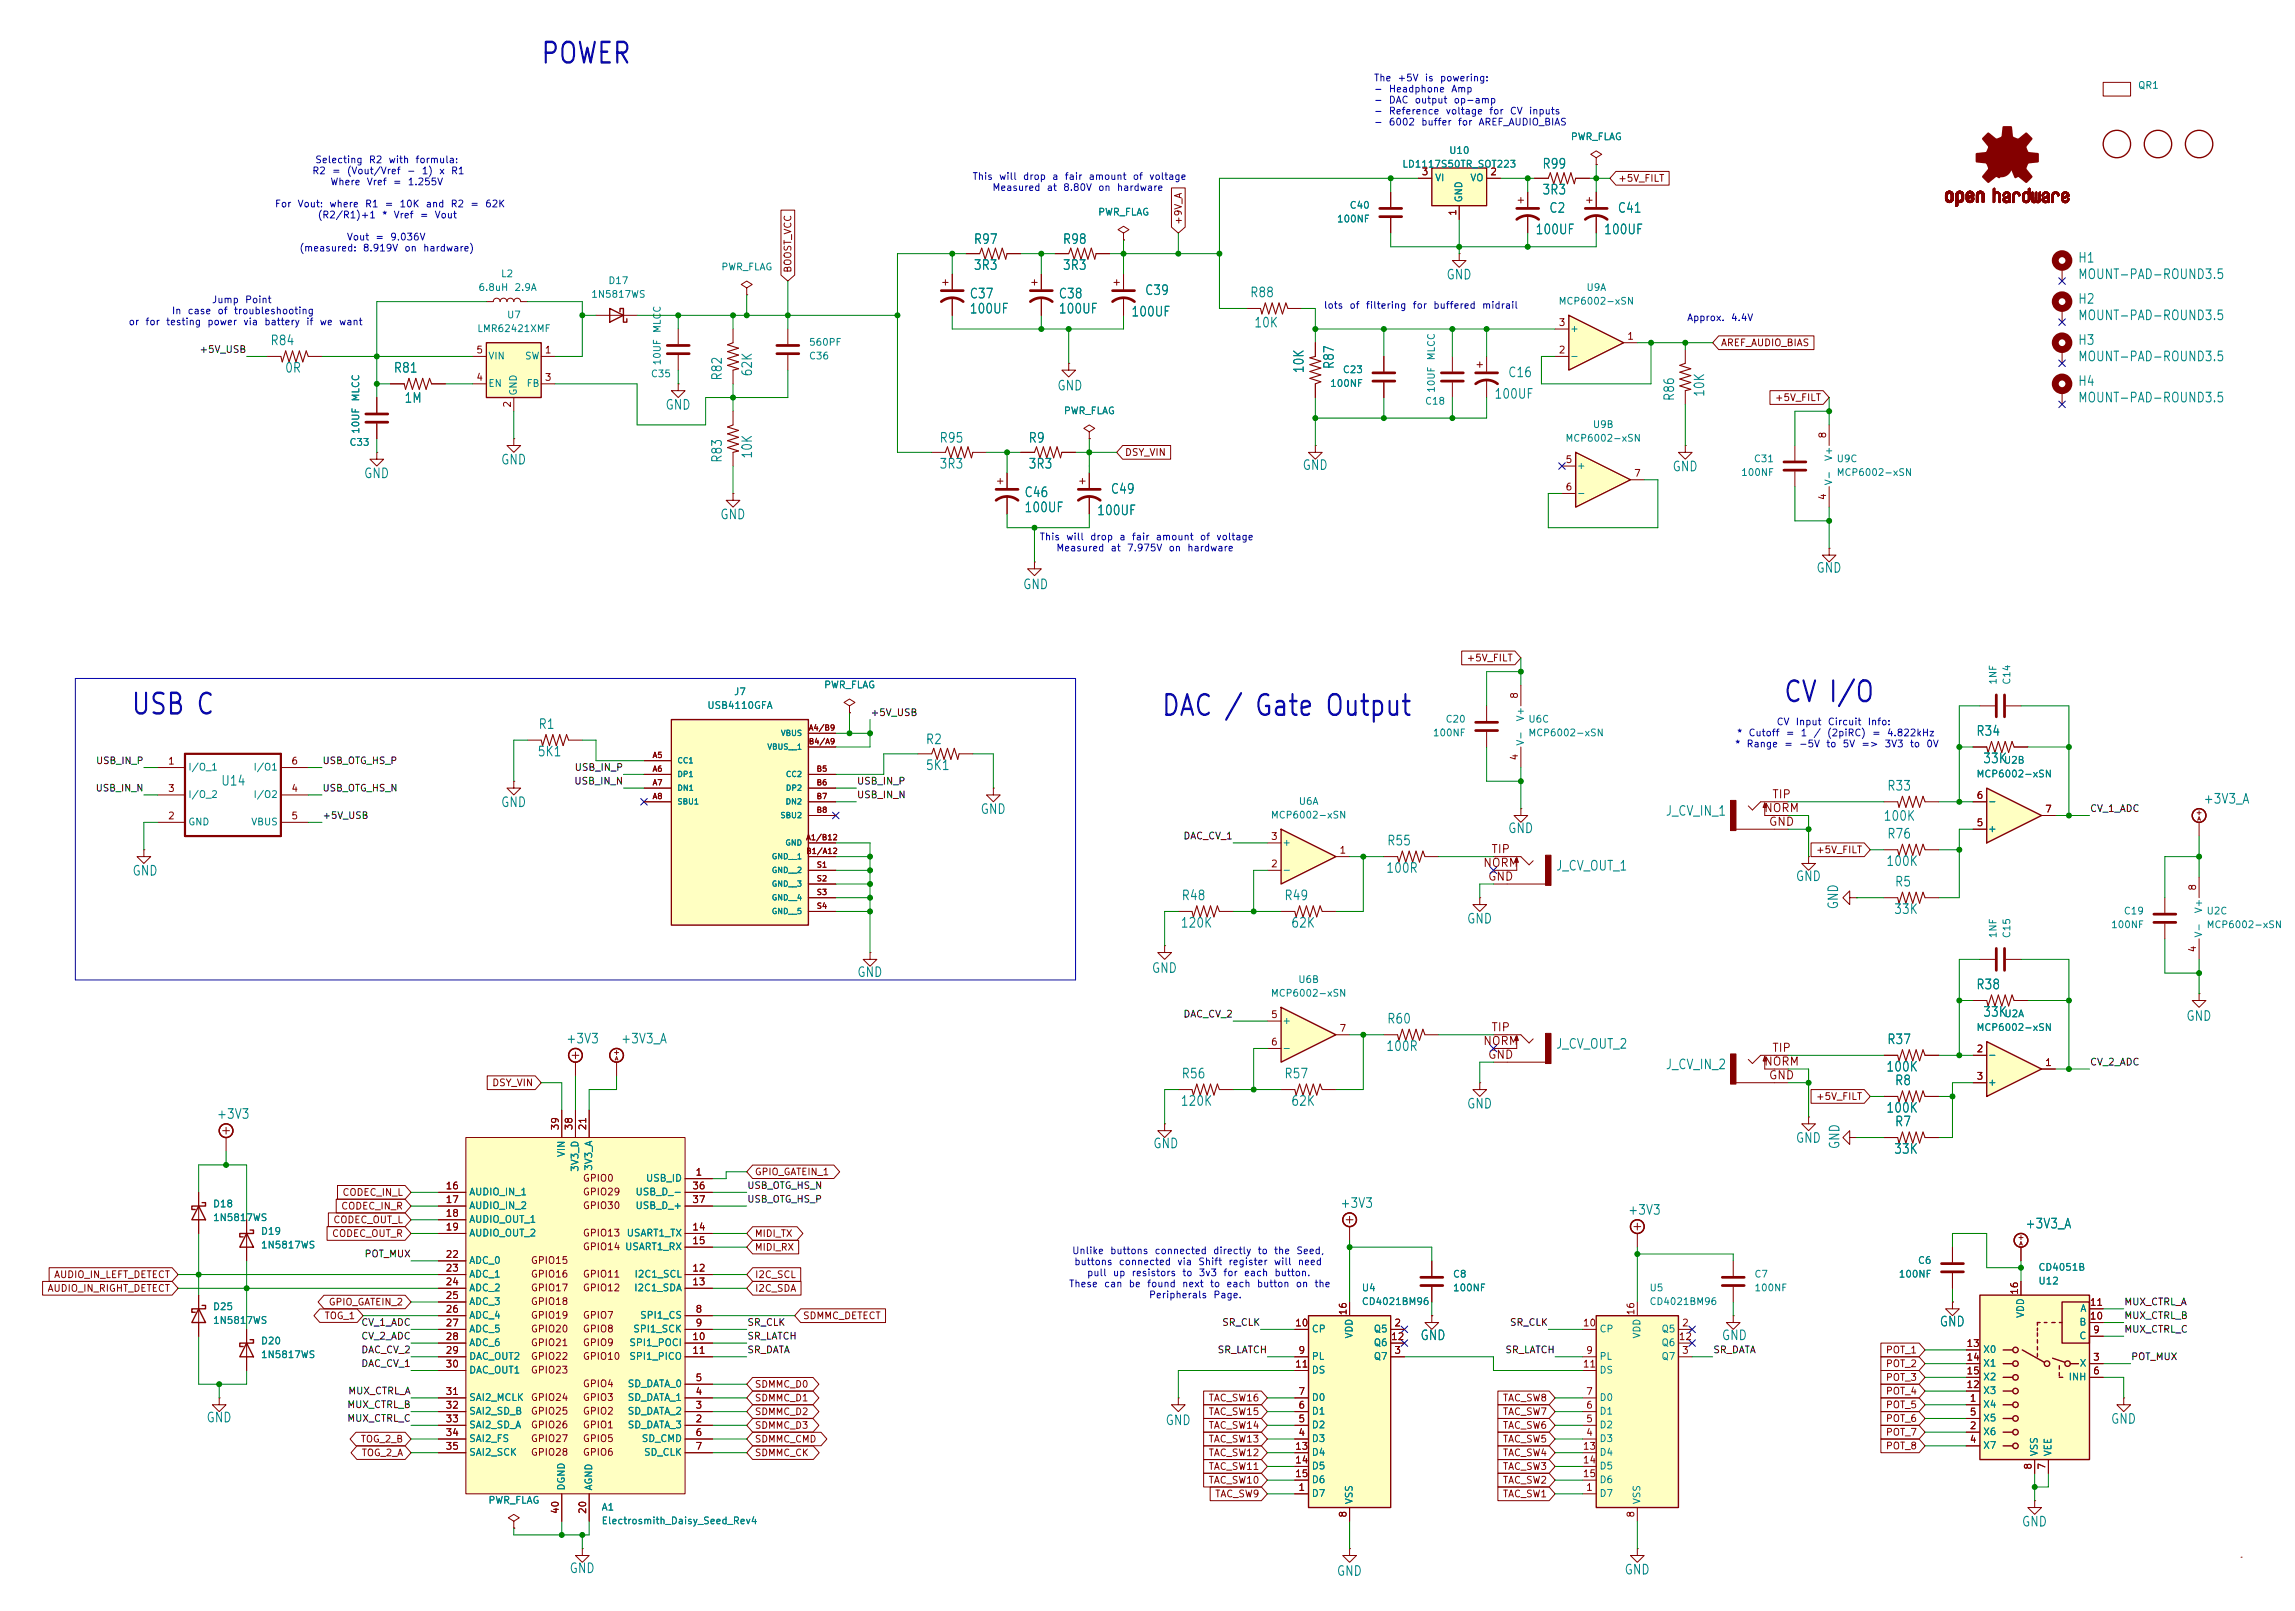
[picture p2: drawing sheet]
<svg xmlns="http://www.w3.org/2000/svg" width="425mm" height="299mm" viewBox="0 0 425 299" stroke-linecap="round" stroke-linejoin="round" font-family="sans-serif">
<defs><g id="words">
<g font-size="3.8" fill="#0000c2">
<text x="100.1" y="12.7">POWER</text>
<text x="330.5" y="131.1">CV I/O</text>
<text x="24.1" y="133.4">USB C</text>
<text x="215.1" y="133.6">DAC / Gate Output</text>
</g>
<g font-size="1.8" fill="#008484">
<text x="285.8" y="31.7">R99</text>
<text x="285.8" y="36.5">3R3</text>
<text x="287.1" y="39.9">C2</text>
<text x="299.8" y="39.9">C41</text>
<text x="180.4" y="45.7">R97</text>
<text x="196.9" y="45.7">R98</text>
<text x="284.5" y="43.9">100UF</text>
<text x="297.2" y="43.9">100UF</text>
<text x="180.4" y="50.5">3R3</text>
<text x="196.9" y="50.5">3R3</text>
<text x="268" y="52.2">GND</text>
<text x="385.1" y="49.1">H1</text>
<text x="385.1" y="52.2">MOUNT-PAD-ROUND3.5</text>
<text x="179.6" y="58.5">100UF</text>
<text x="179.6" y="55.8">C37</text>
<text x="196.1" y="58.5">100UF</text>
<text x="196.1" y="55.8">C38</text>
<text x="209.6" y="59.1">100UF</text>
<text x="212.1" y="55.1">C39</text>
<text x="231.6" y="55.5">R88</text>
<text x="385.1" y="56.7">H2</text>
<text x="385.1" y="59.8">MOUNT-PAD-ROUND3.5</text>
<text x="50" y="64.4">R84</text>
<text x="232.4" y="61.1">10K</text>
<text x="385.1" y="64.4">H3</text>
<text x="52.7" y="69.5">0R</text>
<text x="72.9" y="69.5">R81</text>
<text x="134.3" y="70.7" transform="rotate(-90 134.3 70.7)">R82</text>
<text x="139.8" y="69.9" transform="rotate(-90 139.8 69.9)">62K</text>
<text x="242.1" y="69.3" transform="rotate(-90 242.1 69.3)">10K</text>
<text x="247.7" y="68.6" transform="rotate(-90 247.7 68.6)">R87</text>
<text x="279.5" y="70.4">C16</text>
<text x="385.1" y="72">H4</text>
<text x="385.1" y="67.4">MOUNT-PAD-ROUND3.5</text>
<text x="74.9" y="75.1">1M</text>
<text x="123.2" y="76.4">GND</text>
<text x="195.9" y="72.8">GND</text>
<text x="276.9" y="74.3">100UF</text>
<text x="310.8" y="74.5" transform="rotate(-90 310.8 74.5)">R86</text>
<text x="316.4" y="73.7" transform="rotate(-90 316.4 73.7)">10K</text>
<text x="385.1" y="75">MOUNT-PAD-ROUND3.5</text>
<text x="174" y="82.5">R95</text>
<text x="190.6" y="82.5">R9</text>
<text x="67.4" y="89.1">GND</text>
<text x="92.8" y="86.5">GND</text>
<text x="134.3" y="85.9" transform="rotate(-90 134.3 85.9)">R83</text>
<text x="139.8" y="85.1" transform="rotate(-90 139.8 85.1)">10K</text>
<text x="174" y="87.3">3R3</text>
<text x="190.6" y="87.3">3R3</text>
<text x="241.4" y="87.5">GND</text>
<text x="309.9" y="87.8">GND</text>
<text x="189.8" y="95.4">100UF</text>
<text x="189.8" y="92.6">C46</text>
<text x="203.3" y="95.9">100UF</text>
<text x="205.8" y="91.9">C49</text>
<text x="133.4" y="96.7">GND</text>
<text x="336.6" y="106.6">GND</text>
<text x="189.5" y="109.6">GND</text>
<text x="99.7" y="135.6">R1</text>
<text x="366.2" y="136.8">R34</text>
<text x="99.5" y="140.6">5K1</text>
<text x="171.5" y="138.4">R2</text>
<text x="171.5" y="143.2">5K1</text>
<text x="367.5" y="141.9">33K</text>
<text x="40.9" y="146">U14</text>
<text x="349.7" y="147">R33</text>
<text x="408.4" y="149.4">+3V3_A</text>
<text x="92.8" y="150">GND</text>
<text x="181.7" y="151.3">GND</text>
<text x="279.5" y="154.9">GND</text>
<text x="308.7" y="151.6">J_CV_IN_1</text>
<text x="349.1" y="152.6">100K</text>
<text x="349.7" y="155.9">R76</text>
<text x="257" y="157.1">R55</text>
<text x="288.3" y="161.8">J_CV_OUT_1</text>
<text x="349.6" y="161">100K</text>
<text x="24.4" y="162.7">GND</text>
<text x="218.9" y="167.3">R48</text>
<text x="238" y="167.3">R49</text>
<text x="256.9" y="162.2">100R</text>
<text x="332.8" y="163.7">GND</text>
<text x="351.2" y="164.8">R5</text>
<text x="218.8" y="172.4">120K</text>
<text x="239.2" y="172.4">62K</text>
<text x="271.8" y="171.6">GND</text>
<text x="341.2" y="168.7" transform="rotate(-90 341.2 168.7)">GND</text>
<text x="351" y="169.8">33K</text>
<text x="158.8" y="181.5">GND</text>
<text x="213.4" y="180.8">GND</text>
<text x="366.2" y="183.8">R38</text>
<text x="257" y="190.2">R60</text>
<text x="367.5" y="188.9">33K</text>
<text x="405.2" y="189.7">GND</text>
<text x="104.8" y="193.8">+3V3</text>
<text x="115" y="193.8">+3V3_A</text>
<text x="256.9" y="195.2">100R</text>
<text x="288.3" y="194.8">J_CV_OUT_2</text>
<text x="349.7" y="194">R37</text>
<text x="218.9" y="200.3">R56</text>
<text x="238" y="200.3">R57</text>
<text x="308.7" y="198.6">J_CV_IN_2</text>
<text x="349.6" y="199.1">100K</text>
<text x="351.2" y="201.6">R8</text>
<text x="40.1" y="207.8">+3V3</text>
<text x="218.8" y="205.4">120K</text>
<text x="239.2" y="205.4">62K</text>
<text x="271.8" y="205.9">GND</text>
<text x="349.6" y="206.7">100K</text>
<text x="351.2" y="209.2">R7</text>
<text x="213.7" y="213.3">GND</text>
<text x="332.8" y="212.3">GND</text>
<text x="341.4" y="213.1" transform="rotate(-90 341.4 213.1)">GND</text>
<text x="351" y="214.3">33K</text>
<text x="248.3" y="224.3">+3V3</text>
<text x="301.7" y="225.6">+3V3</text>
<text x="375.3" y="228.1">+3V3_A</text>
<text x="263.2" y="248.8">GND</text>
<text x="319.1" y="248.8">GND</text>
<text x="359.5" y="246.3">GND</text>
<text x="38.2" y="264.1">GND</text>
<text x="216" y="264.6">GND</text>
<text x="391.2" y="264.3">GND</text>
<text x="374.7" y="283.4">GND</text>
<text x="105.5" y="292">GND</text>
<text x="247.7" y="292.5">GND</text>
<text x="301" y="292.3">GND</text>
</g>
<g font-size="1.5" fill="#840000">
<text x="328.4" y="148.4">TIP</text>
<text x="326.9" y="150.9">NORM</text>
<text x="327.8" y="153.4">GND</text>
<text x="274.8" y="161.1">NORM</text>
<text x="276.3" y="158.5">TIP</text>
<text x="275.7" y="163.6">GND</text>
<text x="276.3" y="191.5">TIP</text>
<text x="274.8" y="194.1">NORM</text>
<text x="275.7" y="196.6">GND</text>
<text x="326.9" y="197.9">NORM</text>
<text x="328.4" y="195.4">TIP</text>
<text x="327.8" y="200.4">GND</text>
</g>
<g font-size="1.3" fill="#0000c2">
<text x="254.6" y="15.4">The</text>
<text x="254.6" y="17.4">-</text>
<text x="257.3" y="17.4">Headphone</text>
<text x="259" y="15.4">+5V</text>
<text x="264" y="15.4">is</text>
<text x="266.8" y="15.4">powering:</text>
<text x="268.9" y="17.4">Amp</text>
<text x="254.6" y="19.5">-</text>
<text x="254.6" y="21.5">-</text>
<text x="254.6" y="23.6">-</text>
<text x="257.3" y="19.5">DAC</text>
<text x="257.3" y="21.5">Reference</text>
<text x="257.3" y="23.6">6002</text>
<text x="262.1" y="19.5">output</text>
<text x="263.4" y="23.6">buffer</text>
<text x="267.9" y="21.5">voltage</text>
<text x="269.4" y="19.5">op-amp</text>
<text x="270.1" y="23.6">for</text>
<text x="274" y="23.6">AREF_AUDIO_BIAS</text>
<text x="276" y="21.5">for</text>
<text x="279.8" y="21.5">CV</text>
<text x="283.3" y="21.5">inputs</text>
<text x="57.8" y="32.6">R2</text>
<text x="58.3" y="30.6">Selecting</text>
<text x="61.1" y="34.6">Where</text>
<text x="61.4" y="32.6">=</text>
<text x="64.2" y="32.6">(Vout/Vref</text>
<text x="67.9" y="34.6">Vref</text>
<text x="68.3" y="30.6">R2</text>
<text x="71.9" y="30.6">with</text>
<text x="72.7" y="34.6">=</text>
<text x="75.3" y="32.6">-</text>
<text x="75.5" y="34.6">1.255V</text>
<text x="76.9" y="30.6">formula:</text>
<text x="78.1" y="32.6">1)</text>
<text x="81.3" y="32.6">x</text>
<text x="83.5" y="32.6">R1</text>
<text x="180.2" y="33.7">This</text>
<text x="183.9" y="35.7">Measured</text>
<text x="185.1" y="33.7">will</text>
<text x="189.5" y="33.7">drop</text>
<text x="193.9" y="35.7">at</text>
<text x="194.9" y="33.7">a</text>
<text x="197" y="35.7">8.80V</text>
<text x="197.3" y="33.7">fair</text>
<text x="201.7" y="33.7">amount</text>
<text x="203.5" y="35.7">on</text>
<text x="206.9" y="35.7">hardware</text>
<text x="209.9" y="33.7">of</text>
<text x="212.9" y="33.7">voltage</text>
<text x="50.9" y="38.7">For</text>
<text x="55.1" y="38.7">Vout:</text>
<text x="58.8" y="40.8">(R2/R1)+1</text>
<text x="60.9" y="38.7">where</text>
<text x="67.6" y="38.7">R1</text>
<text x="70.7" y="40.8">*</text>
<text x="71.2" y="38.7">=</text>
<text x="72.9" y="40.8">Vref</text>
<text x="74" y="38.7">10K</text>
<text x="77.7" y="40.8">=</text>
<text x="78.8" y="38.7">and</text>
<text x="80.5" y="40.8">Vout</text>
<text x="83.4" y="38.7">R2</text>
<text x="87.1" y="38.7">=</text>
<text x="89.8" y="38.7">62K</text>
<text x="55.4" y="46.9">(measured:</text>
<text x="64.2" y="44.9">Vout</text>
<text x="67.2" y="46.9">8.919V</text>
<text x="69.5" y="44.9">=</text>
<text x="72.2" y="44.9">9.036V</text>
<text x="74.9" y="46.9">on</text>
<text x="78.3" y="46.9">hardware)</text>
<text x="31.8" y="58.6">In</text>
<text x="34.7" y="58.6">case</text>
<text x="39.2" y="56.5">Jump</text>
<text x="40.2" y="58.6">of</text>
<text x="43.2" y="58.6">troubleshooting</text>
<text x="45.3" y="56.5">Point</text>
<text x="245.3" y="57.5">lots</text>
<text x="250" y="57.5">of</text>
<text x="253.1" y="57.5">filtering</text>
<text x="261.8" y="57.5">for</text>
<text x="265.6" y="57.5">buffered</text>
<text x="274.6" y="57.5">midrail</text>
<text x="312.7" y="59.8">Approx.</text>
<text x="320.8" y="59.8">4.4V</text>
<text x="23.7" y="60.6">or</text>
<text x="26.8" y="60.6">for</text>
<text x="30.7" y="60.6">testing</text>
<text x="38.3" y="60.6">power</text>
<text x="45" y="60.6">via</text>
<text x="48.9" y="60.6">battery</text>
<text x="56.6" y="60.6">if</text>
<text x="59.1" y="60.6">we</text>
<text x="62.7" y="60.6">want</text>
<text x="192.6" y="100.5">This</text>
<text x="197.5" y="100.5">will</text>
<text x="202" y="100.5">drop</text>
<text x="207.4" y="100.5">a</text>
<text x="209.7" y="100.5">fair</text>
<text x="214.1" y="100.5">amount</text>
<text x="222.3" y="100.5">of</text>
<text x="225.4" y="100.5">voltage</text>
<text x="195.7" y="102.5">Measured</text>
<text x="205.8" y="102.5">at</text>
<text x="208.8" y="102.5">7.975V</text>
<text x="216.5" y="102.5">on</text>
<text x="220" y="102.5">hardware</text>
<text x="321.9" y="136.8">*</text>
<text x="324" y="136.8">Cutoff</text>
<text x="329.2" y="134.7">CV</text>
<text x="331" y="136.8">=</text>
<text x="332.8" y="134.7">Input</text>
<text x="333.7" y="136.8">1</text>
<text x="336.1" y="136.8">/</text>
<text x="338.6" y="136.8">(2piRC)</text>
<text x="338.7" y="134.7">Circuit</text>
<text x="346.1" y="134.7">Info:</text>
<text x="346.9" y="136.8">=</text>
<text x="349.7" y="136.8">4.822kHz</text>
<text x="321.5" y="138.8">*</text>
<text x="323.7" y="138.8">Range</text>
<text x="330.6" y="138.8">=</text>
<text x="333.4" y="138.8">-5V</text>
<text x="338.4" y="138.8">to</text>
<text x="341.5" y="138.8">5V</text>
<text x="344.9" y="138.8">=&gt;</text>
<text x="349.3" y="138.8">3V3</text>
<text x="353.9" y="138.8">to</text>
<text x="357" y="138.8">0V</text>
<text x="198.6" y="232.8">Unlike</text>
<text x="205.7" y="232.8">buttons</text>
<text x="213.9" y="232.8">connected</text>
<text x="224.8" y="232.8">directly</text>
<text x="233" y="232.8">to</text>
<text x="236.1" y="232.8">the</text>
<text x="240.2" y="232.8">Seed,</text>
<text x="198.1" y="238.9">These</text>
<text x="199" y="234.8">buttons</text>
<text x="201.4" y="236.9">pull</text>
<text x="204.6" y="238.9">can</text>
<text x="206.2" y="236.9">up</text>
<text x="207.3" y="234.8">connected</text>
<text x="209.1" y="238.9">be</text>
<text x="209.7" y="236.9">resistors</text>
<text x="212.5" y="238.9">found</text>
<text x="218.1" y="234.8">via</text>
<text x="219" y="238.9">next</text>
<text x="219.1" y="236.9">to</text>
<text x="222" y="234.8">Shift</text>
<text x="222.1" y="236.9">3v3</text>
<text x="224.2" y="238.9">to</text>
<text x="226.7" y="236.9">for</text>
<text x="227.2" y="238.9">each</text>
<text x="227.6" y="234.8">register</text>
<text x="230.5" y="236.9">each</text>
<text x="232.9" y="238.9">button</text>
<text x="236" y="234.8">will</text>
<text x="236.1" y="236.9">button.</text>
<text x="240.1" y="238.9">on</text>
<text x="240.5" y="234.8">need</text>
<text x="243.6" y="238.9">the</text>
<text x="212.9" y="240.9">Peripherals</text>
<text x="224.8" y="240.9">Page.</text>
</g>
<g font-size="1.3" fill="#008484">
<text x="396.2" y="16.8">QR1</text>
<text x="268.5" y="28.8">U10</text>
<text x="291.1" y="26.3">PWR_FLAG</text>
<text x="259.9" y="31.4">LD1117S50TR_SOT223</text>
<text x="265.9" y="33.9">VI</text>
<text x="272.5" y="33.9">VO</text>
<text x="203.5" y="40.3">PWR_FLAG</text>
<text x="247.7" y="41.5">100NF</text>
<text x="250.1" y="39">C40</text>
<text x="271.4" y="37.6" transform="rotate(-90 271.4 37.6)">GND</text>
<text x="92.8" y="51.7">L2</text>
<text x="112.7" y="53">D17</text>
<text x="133.6" y="50.4">PWR_FLAG</text>
<text x="88.6" y="54.2">6.8uH</text>
<text x="93.9" y="59.3">U7</text>
<text x="95.3" y="54.2">2.9A</text>
<text x="109.5" y="55.5">1N5817WS</text>
<text x="288.8" y="56.8">MCP6002-xSN</text>
<text x="294" y="54.2">U9A</text>
<text x="88.4" y="61.8">LMR62421XMF</text>
<text x="122.8" y="61.8" transform="rotate(-90 122.8 61.8)">MLCC</text>
<text x="149.9" y="64.4">560PF</text>
<text x="291" y="61.8">+</text>
<text x="90.4" y="66.9">VIN</text>
<text x="97.2" y="66.9">SW</text>
<text x="120.6" y="70.2">C35</text>
<text x="122.8" y="67.8" transform="rotate(-90 122.8 67.8)">10UF</text>
<text x="149.9" y="66.9">C36</text>
<text x="248.8" y="69.5">C23</text>
<text x="266.3" y="66.9" transform="rotate(-90 266.3 66.9)">MLCC</text>
<text x="291" y="66.9">-</text>
<text x="66.9" y="74.5" transform="rotate(-90 66.9 74.5)">MLCC</text>
<text x="90.4" y="72">EN</text>
<text x="96.1" y="73.4" transform="rotate(-90 96.1 73.4)">GND</text>
<text x="97.5" y="72">FB</text>
<text x="197.1" y="77.1">PWR_FLAG</text>
<text x="246.5" y="72">100NF</text>
<text x="264.1" y="75.3">C18</text>
<text x="266.3" y="72.9" transform="rotate(-90 266.3 72.9)">10UF</text>
<text x="64.7" y="82.9">C33</text>
<text x="66.9" y="80.5" transform="rotate(-90 66.9 80.5)">10UF</text>
<text x="290.1" y="82.2">MCP6002-xSN</text>
<text x="295.2" y="79.6">U9B</text>
<text x="292.2" y="87.2">+</text>
<text x="322.7" y="88.5">100NF</text>
<text x="325" y="86">C31</text>
<text x="340" y="85.6" transform="rotate(-90 340 85.6)">V+</text>
<text x="340.4" y="88.5">MCP6002-xSN</text>
<text x="340.4" y="86">U9C</text>
<text x="292.2" y="92.3">-</text>
<text x="340" y="90.1" transform="rotate(-90 340 90.1)">V-</text>
<text x="131" y="131.7">USB4110GFA</text>
<text x="136" y="129.2">J7</text>
<text x="152.7" y="127.9">PWR_FLAG</text>
<text x="370.4" y="127" transform="rotate(-90 370.4 127)">1NF</text>
<text x="373" y="127" transform="rotate(-90 373 127)">C14</text>
<text x="265.5" y="136.8">100NF</text>
<text x="267.9" y="134.2">C20</text>
<text x="282.8" y="133.8" transform="rotate(-90 282.8 133.8)">V+</text>
<text x="283.2" y="136.8">MCP6002-xSN</text>
<text x="283.2" y="134.2">U6C</text>
<text x="34.8" y="143.1">I/O_1</text>
<text x="46.9" y="143.1">I/O1</text>
<text x="282.8" y="138.3" transform="rotate(-90 282.8 138.3)">V-</text>
<text x="371.4" y="141.9">U2B</text>
<text x="34.8" y="148.2">I/O_2</text>
<text x="46.9" y="148.2">I/O2</text>
<text x="240.7" y="149.5">U6A</text>
<text x="366.3" y="144.4">MCP6002-xSN</text>
<text x="368.4" y="149.5">-</text>
<text x="34.8" y="153.3">GND</text>
<text x="46.5" y="153.3">VBUS</text>
<text x="235.5" y="152">MCP6002-xSN</text>
<text x="368.4" y="154.6">+</text>
<text x="237.6" y="157.1">+</text>
<text x="237.6" y="162.2">-</text>
<text x="391.2" y="172.3">100NF</text>
<text x="393.6" y="169.8">C19</text>
<text x="408.5" y="173.9" transform="rotate(-90 408.5 173.9)">V-</text>
<text x="408.5" y="169.4" transform="rotate(-90 408.5 169.4)">V+</text>
<text x="408.9" y="172.3">MCP6002-xSN</text>
<text x="408.9" y="169.8">U2C</text>
<text x="370.4" y="174" transform="rotate(-90 370.4 174)">1NF</text>
<text x="373" y="174" transform="rotate(-90 373 174)">C15</text>
<text x="235.5" y="185">MCP6002-xSN</text>
<text x="240.6" y="182.5">U6B</text>
<text x="237.6" y="190.1">+</text>
<text x="366.3" y="191.4">MCP6002-xSN</text>
<text x="371.5" y="188.8">U2A</text>
<text x="237.6" y="195.2">-</text>
<text x="368.4" y="196.5">-</text>
<text x="368.4" y="201.5">+</text>
<text x="105" y="214.6" transform="rotate(-90 105 214.6)">VIN</text>
<text x="86.9" y="221.9">AUDIO_IN_1</text>
<text x="107.5" y="217.3" transform="rotate(-90 107.5 217.3)">3V3_D</text>
<text x="110.1" y="217.1" transform="rotate(-90 110.1 217.1)">3V3_A</text>
<text x="117.7" y="221.9">USB_D_-</text>
<text x="119.6" y="219.3">USB_ID</text>
<text x="39.4" y="226.6">1N5817WS</text>
<text x="39.4" y="224.1">D18</text>
<text x="86.9" y="224.4">AUDIO_IN_2</text>
<text x="86.9" y="226.9">AUDIO_OUT_1</text>
<text x="117.7" y="224.4">USB_D_+</text>
<text x="48.3" y="231.7">1N5817WS</text>
<text x="48.3" y="229.2">D19</text>
<text x="86.9" y="229.5">AUDIO_OUT_2</text>
<text x="115.8" y="232">USART1_RX</text>
<text x="116.1" y="229.5">USART1_TX</text>
<text x="86.9" y="234.6">ADC_0</text>
<text x="86.9" y="237.1">ADC_1</text>
<text x="86.9" y="239.6">ADC_2</text>
<text x="117.5" y="239.6">I2C1_SDA</text>
<text x="117.5" y="237.1">I2C1_SCL</text>
<text x="252.3" y="239.6">U4</text>
<text x="269.2" y="237.1">C8</text>
<text x="269.2" y="239.6">100NF</text>
<text x="305.7" y="239.6">U5</text>
<text x="325.1" y="237.1">C7</text>
<text x="325.1" y="239.6">100NF</text>
<text x="351.9" y="237.1">100NF</text>
<text x="355.4" y="234.6">C6</text>
<text x="377.8" y="238.4">U12</text>
<text x="377.8" y="235.8">CD4051B</text>
<text x="39.4" y="245.7">1N5817WS</text>
<text x="39.4" y="243.1">D25</text>
<text x="86.9" y="242.2">ADC_3</text>
<text x="86.9" y="244.7">ADC_4</text>
<text x="118.5" y="244.7">SPI1_CS</text>
<text x="252.3" y="242.2">CD4021BM96</text>
<text x="305.7" y="242.2">CD4021BM96</text>
<text x="375.5" y="244.4" transform="rotate(-90 375.5 244.4)">VDD</text>
<text x="385.4" y="246">B</text>
<text x="385.6" y="243.5">A</text>
<text x="48.3" y="249.5">D20</text>
<text x="86.9" y="247.3">ADC_5</text>
<text x="86.9" y="249.8">ADC_6</text>
<text x="116.6" y="249.8">SPI1_POCI</text>
<text x="117.3" y="247.3">SPI1_SCK</text>
<text x="243.1" y="247.3">CP</text>
<text x="251.1" y="248.2" transform="rotate(-90 251.1 248.2)">VDD</text>
<text x="254.6" y="247.3">Q5</text>
<text x="254.6" y="249.8">Q6</text>
<text x="296.4" y="247.3">CP</text>
<text x="304.4" y="248.2" transform="rotate(-90 304.4 248.2)">VDD</text>
<text x="307.9" y="247.3">Q5</text>
<text x="307.9" y="249.8">Q6</text>
<text x="367.5" y="251.1">X0</text>
<text x="385.4" y="248.5">C</text>
<text x="48.3" y="252">1N5817WS</text>
<text x="86.9" y="252.3">DAC_OUT2</text>
<text x="86.9" y="254.9">DAC_OUT1</text>
<text x="116.2" y="257.4">SD_DATA_0</text>
<text x="116.6" y="252.3">SPI1_PICO</text>
<text x="243.1" y="252.3">PL</text>
<text x="243.1" y="254.9">DS</text>
<text x="254.6" y="252.3">Q7</text>
<text x="296.4" y="252.3">PL</text>
<text x="296.4" y="254.9">DS</text>
<text x="307.9" y="252.3">Q7</text>
<text x="367.5" y="253.6">X1</text>
<text x="367.5" y="256.2">X2</text>
<text x="383.4" y="256.2">INH</text>
<text x="385.4" y="253.6">X</text>
<text x="86.9" y="260">SAI2_MCLK</text>
<text x="86.9" y="262.5">SAI2_SD_B</text>
<text x="116.2" y="262.5">SD_DATA_2</text>
<text x="116.2" y="260">SD_DATA_1</text>
<text x="243.1" y="262.5">D1</text>
<text x="243.1" y="260">D0</text>
<text x="296.4" y="262.5">D1</text>
<text x="296.4" y="260">D0</text>
<text x="367.5" y="261.2">X4</text>
<text x="367.5" y="263.8">X5</text>
<text x="367.5" y="258.7">X3</text>
<text x="86.9" y="265">SAI2_SD_A</text>
<text x="86.9" y="267.6">SAI2_FS</text>
<text x="116.2" y="265">SD_DATA_3</text>
<text x="118.9" y="267.6">SD_CMD</text>
<text x="243.1" y="267.6">D3</text>
<text x="243.1" y="265">D2</text>
<text x="296.4" y="267.6">D3</text>
<text x="296.4" y="265">D2</text>
<text x="367.5" y="266.3">X6</text>
<text x="367.5" y="268.9">X7</text>
<text x="86.9" y="270.1">SAI2_SCK</text>
<text x="119.3" y="270.1">SD_CLK</text>
<text x="243.1" y="270.1">D4</text>
<text x="243.1" y="272.7">D5</text>
<text x="243.1" y="275.2">D6</text>
<text x="296.4" y="270.1">D4</text>
<text x="296.4" y="272.7">D5</text>
<text x="296.4" y="275.2">D6</text>
<text x="378.1" y="270" transform="rotate(-90 378.1 270)">VSS</text>
<text x="380.6" y="270" transform="rotate(-90 380.6 270)">VEE</text>
<text x="90.4" y="279">PWR_FLAG</text>
<text x="105" y="276.4" transform="rotate(-90 105 276.4)">DGND</text>
<text x="110.1" y="276.4" transform="rotate(-90 110.1 276.4)">AGND</text>
<text x="111.4" y="280.3">A1</text>
<text x="243.1" y="277.7">D7</text>
<text x="251.1" y="278.9" transform="rotate(-90 251.1 278.9)">VSS</text>
<text x="296.4" y="277.7">D7</text>
<text x="304.4" y="278.9" transform="rotate(-90 304.4 278.9)">VSS</text>
<text x="111.4" y="282.8">Electrosmith_Daisy_Seed_Rev4</text>
</g>
<g font-size="1.3" fill="#840000">
<text x="263.5" y="32.8">3</text>
<text x="276.2" y="32.8">2</text>
<text x="299.9" y="34">+5V_FILT</text>
<text x="219.4" y="41.8" transform="rotate(-90 219.4 41.8)">+9V_A</text>
<text x="270.3" y="40.1" transform="rotate(-90 270.3 40.1)">1</text>
<text x="147" y="50.7" transform="rotate(-90 147 50.7)">BOOST_VCC</text>
<text x="88.2" y="65.8">5</text>
<text x="100.9" y="65.8">1</text>
<text x="288.9" y="65.8">2</text>
<text x="288.9" y="60.7">3</text>
<text x="301.6" y="63.3">1</text>
<text x="318.9" y="64.5">AREF_AUDIO_BIAS</text>
<text x="88.2" y="70.9">4</text>
<text x="100.9" y="70.9">3</text>
<text x="95" y="75.7" transform="rotate(-90 95 75.7)">2</text>
<text x="328.9" y="74.6">+5V_FILT</text>
<text x="338.8" y="81.4" transform="rotate(-90 338.8 81.4)">8</text>
<text x="208.4" y="84.8">DSY_VIN</text>
<text x="290.1" y="86.1">5</text>
<text x="302.8" y="88.7">7</text>
<text x="290.1" y="91.2">6</text>
<text x="338.8" y="92.8" transform="rotate(-90 338.8 92.8)">4</text>
<text x="271.8" y="122.9">+5V_FILT</text>
<text x="281.7" y="129.6" transform="rotate(-90 281.7 129.6)">8</text>
<text x="31" y="142">1</text>
<text x="53.9" y="142">6</text>
<text x="281.7" y="141.1" transform="rotate(-90 281.7 141.1)">4</text>
<text x="31" y="147.1">3</text>
<text x="53.9" y="147.1">4</text>
<text x="366.3" y="148.4">6</text>
<text x="31" y="152.2">2</text>
<text x="53.9" y="152.2">5</text>
<text x="235.5" y="156">3</text>
<text x="366.3" y="153.4">5</text>
<text x="379" y="150.9">7</text>
<text x="235.5" y="161.1">2</text>
<text x="248.2" y="158.5">1</text>
<text x="336.6" y="158.5">+5V_FILT</text>
<text x="407.4" y="165.2" transform="rotate(-90 407.4 165.2)">8</text>
<text x="407.4" y="176.6" transform="rotate(-90 407.4 176.6)">4</text>
<text x="235.5" y="189">5</text>
<text x="248.2" y="191.5">7</text>
<text x="235.5" y="194.1">6</text>
<text x="366.3" y="195.4">2</text>
<text x="379" y="197.9">1</text>
<text x="91.1" y="201.6">DSY_VIN</text>
<text x="366.3" y="200.4">3</text>
<text x="103.9" y="209.6" transform="rotate(-90 103.9 209.6)">39</text>
<text x="106.4" y="209.6" transform="rotate(-90 106.4 209.6)">38</text>
<text x="109" y="209.6" transform="rotate(-90 109 209.6)">21</text>
<text x="336.6" y="204.2">+5V_FILT</text>
<text x="63.4" y="222">CODEC_IN_L</text>
<text x="82.5" y="220.8">16</text>
<text x="107.9" y="219.3">GPIO0</text>
<text x="107.9" y="221.9">GPIO29</text>
<text x="128.2" y="220.8">36</text>
<text x="128.8" y="218.2">1</text>
<text x="61.7" y="227">CODEC_OUT_L</text>
<text x="63.1" y="224.5">CODEC_IN_R</text>
<text x="82.5" y="223.3">17</text>
<text x="82.5" y="225.8">18</text>
<text x="107.9" y="224.4">GPIO30</text>
<text x="128.2" y="223.3">37</text>
<text x="61.4" y="229.6">CODEC_OUT_R</text>
<text x="82.5" y="228.4">19</text>
<text x="82.5" y="233.5">22</text>
<text x="107.9" y="229.5">GPIO13</text>
<text x="107.9" y="232">GPIO14 USART1_RX</text>
<text x="128.2" y="228.4">14</text>
<text x="128.2" y="230.9">15</text>
<text x="8.7" y="239.7">AUDIO_IN_RIGHT_DETECT</text>
<text x="9.9" y="237.2">AUDIO_IN_LEFT_DETECT</text>
<text x="82.5" y="236">23</text>
<text x="82.5" y="238.5">24</text>
<text x="98.3" y="234.6">GPIO15</text>
<text x="98.3" y="237.1">GPIO16</text>
<text x="98.3" y="239.6">GPIO17</text>
<text x="107.9" y="237.1">GPIO11</text>
<text x="107.9" y="239.6">GPIO12</text>
<text x="128.2" y="236">12</text>
<text x="128.2" y="238.5">13</text>
<text x="139.9" y="239.7">I2C_SDA</text>
<text x="139.9" y="237.2">I2C_SCL</text>
<text x="82.5" y="241.1">25</text>
<text x="82.5" y="243.6">26</text>
<text x="98.3" y="242.2">GPIO18</text>
<text x="98.3" y="244.7">GPIO19</text>
<text x="107.9" y="244.7">GPIO7</text>
<text x="128.8" y="243.6">8</text>
<text x="148.7" y="244.8">SDMMC_DETECT</text>
<text x="249.9" y="243.9" transform="rotate(-90 249.9 243.9)">16</text>
<text x="303.3" y="243.9" transform="rotate(-90 303.3 243.9)">16</text>
<text x="374.4" y="240.1" transform="rotate(-90 374.4 240.1)">16</text>
<text x="387.3" y="244.9">10</text>
<text x="387.3" y="242.3">11</text>
<text x="82.5" y="246.2">27</text>
<text x="82.5" y="248.7">28</text>
<text x="82.5" y="251.2">29</text>
<text x="98.3" y="247.3">GPIO20</text>
<text x="98.3" y="249.8">GPIO21</text>
<text x="107.9" y="247.3">GPIO8</text>
<text x="107.9" y="249.8">GPIO9</text>
<text x="128.2" y="248.7">10</text>
<text x="128.2" y="251.2">11</text>
<text x="128.8" y="246.2">9</text>
<text x="240" y="246.2">10</text>
<text x="240.6" y="251.2">9</text>
<text x="257.8" y="248.7">12</text>
<text x="258.4" y="246.2">2</text>
<text x="258.4" y="251.2">3</text>
<text x="293.3" y="246.2">10</text>
<text x="293.9" y="251.2">9</text>
<text x="311.1" y="248.7">12</text>
<text x="311.7" y="246.2">2</text>
<text x="311.7" y="251.2">3</text>
<text x="349.5" y="251.2">POT_1</text>
<text x="364.4" y="250">13</text>
<text x="387.9" y="247.4">9</text>
<text x="82.5" y="253.8">30</text>
<text x="98.3" y="252.3">GPIO22</text>
<text x="98.3" y="254.9">GPIO23</text>
<text x="107.9" y="252.3">GPIO10</text>
<text x="107.9" y="257.4">GPIO4</text>
<text x="128.8" y="256.3">5</text>
<text x="240" y="253.8">11</text>
<text x="293.3" y="253.8">11</text>
<text x="349.5" y="256.2">POT_3</text>
<text x="349.5" y="253.7">POT_2</text>
<text x="364.4" y="257.6">12</text>
<text x="364.4" y="252.5">14</text>
<text x="364.4" y="255">15</text>
<text x="387.9" y="252.5">3</text>
<text x="387.9" y="255">6</text>
<text x="82.5" y="258.9">31</text>
<text x="82.5" y="261.4">32</text>
<text x="82.5" y="263.9">33</text>
<text x="98.3" y="260">GPIO24</text>
<text x="98.3" y="262.5">GPIO25</text>
<text x="107.9" y="260">GPIO3</text>
<text x="107.9" y="262.5">GPIO2</text>
<text x="128.8" y="263.9">2</text>
<text x="128.8" y="261.4">3</text>
<text x="128.8" y="258.9">4</text>
<text x="223.9" y="260.1">TAC_SW16</text>
<text x="223.9" y="262.6">TAC_SW15</text>
<text x="240.6" y="263.9">5</text>
<text x="240.6" y="261.4">6</text>
<text x="240.6" y="258.9">7</text>
<text x="278.5" y="260.1">TAC_SW8</text>
<text x="278.5" y="262.6">TAC_SW7</text>
<text x="293.9" y="263.9">5</text>
<text x="293.9" y="261.4">6</text>
<text x="293.9" y="258.9">7</text>
<text x="349.5" y="261.3">POT_5</text>
<text x="349.5" y="263.9">POT_6</text>
<text x="349.5" y="258.8">POT_4</text>
<text x="365.1" y="260.1">1</text>
<text x="365.1" y="262.7">5</text>
<text x="82.5" y="266.5">34</text>
<text x="82.5" y="269">35</text>
<text x="98.3" y="265">GPIO26</text>
<text x="98.3" y="267.6">GPIO27</text>
<text x="107.9" y="265">GPIO1</text>
<text x="107.9" y="267.6">GPIO5</text>
<text x="128.8" y="266.5">6</text>
<text x="128.8" y="269">7</text>
<text x="223.9" y="265.1">TAC_SW14</text>
<text x="223.9" y="267.7">TAC_SW13</text>
<text x="240" y="269">13</text>
<text x="240.6" y="266.5">4</text>
<text x="278.5" y="267.7">TAC_SW5</text>
<text x="278.5" y="265.1">TAC_SW6</text>
<text x="293.3" y="269">13</text>
<text x="293.9" y="266.5">4</text>
<text x="349.5" y="268.9">POT_8</text>
<text x="349.5" y="266.4">POT_7</text>
<text x="365.1" y="265.2">2</text>
<text x="365.1" y="267.7">4</text>
<text x="98.3" y="270.1">GPIO28</text>
<text x="107.9" y="270.1">GPIO6</text>
<text x="223.9" y="270.2">TAC_SW12</text>
<text x="223.9" y="272.8">TAC_SW11</text>
<text x="223.9" y="275.3">TAC_SW10</text>
<text x="240" y="271.6">14</text>
<text x="240" y="274.1">15</text>
<text x="278.5" y="275.3">TAC_SW2</text>
<text x="278.5" y="272.8">TAC_SW3</text>
<text x="278.5" y="270.2">TAC_SW4</text>
<text x="293.3" y="271.6">14</text>
<text x="293.3" y="274.1">15</text>
<text x="376.9" y="272.5" transform="rotate(-90 376.9 272.5)">8</text>
<text x="379.5" y="272.5" transform="rotate(-90 379.5 272.5)">7</text>
<text x="103.9" y="280.7" transform="rotate(-90 103.9 280.7)">40</text>
<text x="109" y="280.7" transform="rotate(-90 109 280.7)">20</text>
<text x="225.2" y="277.8">TAC_SW9</text>
<text x="240.6" y="276.6">1</text>
<text x="249.9" y="281.4" transform="rotate(-90 249.9 281.4)">8</text>
<text x="278.5" y="277.8">TAC_SW1</text>
<text x="293.9" y="276.6">1</text>
<text x="303.3" y="281.4" transform="rotate(-90 303.3 281.4)">8</text>
</g>
<g font-size="1.3">
<text x="36.9" y="65.7">+5V_USB</text>
<text x="161.3" y="133">+5V_USB</text>
<text x="106.4" y="143.2">USB_IN_P</text>
<text x="106.4" y="145.7">USB_IN_N</text>
<text x="158.7" y="148.3">USB_IN_N</text>
<text x="158.7" y="145.7">USB_IN_P</text>
<text x="219.3" y="155.9">DAC_CV_1</text>
<text x="387.3" y="150.8">CV_1_ADC</text>
<text x="219.3" y="188.9">DAC_CV_2</text>
<text x="387.3" y="197.8">CV_2_ADC</text>
<text x="67.5" y="233.4">POT_MUX</text>
<text x="393.7" y="244.8">MUX_CTRL_B</text>
<text x="393.7" y="242.2">MUX_CTRL_A</text>
<text x="66.9" y="248.6">CV_2_ADC</text>
<text x="66.9" y="251.1">DAC_CV_2</text>
<text x="66.9" y="246.1">CV_1_ADC</text>
<text x="138.4" y="248.6">SR_LATCH</text>
<text x="138.4" y="251.1">SR_DATA</text>
<text x="138.4" y="246.1">SR_CLK</text>
<text x="225.6" y="251.1">SR_LATCH</text>
<text x="226.5" y="246.1">SR_CLK</text>
<text x="279" y="251.1">SR_LATCH</text>
<text x="279.8" y="246.1">SR_CLK</text>
<text x="317.5" y="251.1">SR_DATA</text>
<text x="393.7" y="247.3">MUX_CTRL_C</text>
<text x="66.9" y="253.7">DAC_CV_1</text>
<text x="395" y="252.4">POT_MUX</text>
<text x="64.3" y="261.3">MUX_CTRL_B</text>
<text x="64.3" y="263.8">MUX_CTRL_C</text>
<text x="64.4" y="258.8">MUX_CTRL_A</text>
</g>
<g font-size="1.2">
<text x="17.7" y="141.9">USB_IN_P</text>
<text x="59.7" y="141.9">USB_OTG_HS_P</text>
<text x="17.6" y="147">USB_IN_N</text>
<text x="59.7" y="147">USB_OTG_HS_N</text>
<text x="59.7" y="152.1">+5V_USB</text>
<text x="138.4" y="220.7">USB_OTG_HS_N</text>
<text x="138.4" y="223.2">USB_OTG_HS_P</text>
</g>
<g font-size="1.2" fill="#840000">
<text x="139.8" y="218.1">GPIO_GATEIN_1</text>
<text x="139.8" y="229.6">MIDI_TX</text>
<text x="139.8" y="232.1">MIDI_RX</text>
<text x="60.1" y="244.8">TOG_1</text>
<text x="60.8" y="242.3">GPIO_GATEIN_2</text>
<text x="139.8" y="257.5">SDMMC_D0</text>
<text x="139.8" y="260">SDMMC_D1</text>
<text x="139.8" y="262.6">SDMMC_D2</text>
<text x="66.8" y="267.7">TOG_2_B</text>
<text x="139.8" y="265.1">SDMMC_D3</text>
<text x="139.8" y="267.7">SDMMC_CMD</text>
<text x="66.9" y="270.2">TOG_2_A</text>
<text x="139.8" y="270.2">SDMMC_CK</text>
</g>
<g font-size="1" fill="#008484">
<text x="144.7" y="136.7">VBUS</text>
<text x="125.5" y="141.7">CC1</text>
<text x="142.2" y="139.2">VBUS__1</text>
<text x="125.5" y="144.3">DP1</text>
<text x="125.5" y="146.8">DN1</text>
<text x="125.5" y="149.4">SBU1</text>
<text x="145.5" y="149.4">DN2</text>
<text x="145.6" y="144.3">CC2</text>
<text x="145.6" y="146.8">DP2</text>
<text x="144.6" y="151.9">SBU2</text>
<text x="143" y="159.5">GND__1</text>
<text x="145.5" y="157">GND</text>
<text x="143" y="162.1">GND__2</text>
<text x="143" y="164.6">GND__3</text>
<text x="143" y="167.1">GND__4</text>
<text x="143" y="169.7">GND__5</text>
</g>
<g font-size="1" fill="#840000">
<text x="149.8" y="135.7">A4/B9</text>
<text x="120.9" y="140.7">A5</text>
<text x="120.9" y="143.3">A6</text>
<text x="149.8" y="138.2">B4/A9</text>
<text x="151.3" y="143.3">B5</text>
<text x="120.9" y="145.8">A7</text>
<text x="120.9" y="148.4">A8</text>
<text x="151.3" y="145.8">B6</text>
<text x="151.3" y="148.4">B7</text>
<text x="149.3" y="156">A1/B12</text>
<text x="151.3" y="150.9">B8</text>
<text x="149.3" y="158.5">B1/A12</text>
<text x="151.3" y="161.1">S1</text>
<text x="151.3" y="163.6">S2</text>
<text x="151.3" y="166.1">S3</text>
<text x="151.3" y="168.7">S4</text>
</g>
</g></defs>
<path d="M0 0h425.4v298.6h-425.4z" fill="#fff" stroke="#fff" stroke-width=".19"/>
<g fill="none" stroke="#840000" stroke-width=".19">
<path d="M195.6 47h2.5M203.2 47h2.5M198.1 67.3v1.3h1.3l-1.3 1.3-1.3-1.3h1.3M198.1 67.3h.1M312.4 64.8v2.5M312.4 72.4v2.6M201.9 80l1-.6-1-.6-1 .6 1 .6v1.3M201.9 81.3h.1M276.9 158.8h5l1.6 1.5 .7-.8M281.2 159v2.3h-4.3M237.5 168.9h2.5M245.1 168.9h2.5"/>
<path d="M274.3 166.4v1.3h1.3l-1.3 1.2-1.3-1.2h1.3M274.3 166.4h.1M276.9 163.9h9.6M342.9 166.4v-1.3l-1.3 1.3 1.3 1.3v-1.3h1.3M344.2 166.4h.1M349.2 166.4h2.6M356.9 166.4h2.5M367 177.8h2.8M371.9 177.8h2.7M256.5 191.8h2.6M264.2 191.8h2.5M276.9 191.8h5l1.6 1.5 .7-.7"/>
<path d="M276.9 196.9h9.6M281.2 192v2.3h-4.3M327.2 195.9v2.2h4.3M331.5 195.6h-5.1l-1.5 1.5-.8-.7M349.2 195.6h2.6M356.9 195.6h2.5M274.3 200.7v1.3h1.3l-1.3 1.2-1.3-1.2h1.3M274.3 200.7h.1M321.8 200.7h9.7M349.2 203.2h2.6M356.9 203.2h2.5M265.4 233.7v2.8"/>
<path d="M265.4 238.5v2.8M302.9 227.4h1.3M303.5 226.7v1.3M303.5 228.6v2.6M321.3 233.7v2.8M321.3 238.5v2.8M218.4 259.1v1.3h1.3l-1.3 1.2-1.2-1.2h1.2M218.4 259.1h.1M265.4 243.9v1.2h1.3l-1.3 1.3-1.2-1.3h1.2M265.4 243.9h.1M415.4 288.6h.1"/>
</g>
<path d="M198.1 47l.4-1 .6 2 .7-2 .6 2 .6-2 .7 2 .6-2 .6 2 .3-1M312.4 67.3l-1 .4 2 .7-2 .6 2 .6-2 .7 2 .6-2 .6 2 .7-1 .2M240 168.9l.3 1.1 .6-2.1 .7 2.1 .6-2.1 .6 2.1 .7-2.1 .6 2.1 .6-2.1 .4 1M351.8 166.4l.2 1 .7-2 .6 2 .6-2 .7 2 .6-2 .7 2 .6-2 .4 1M259.1 191.8l.2 1 .7-2 .6 2 .6-2 .7 2 .6-2 .6 2 .7-2 .4 1M351.8 195.6l.2 1 .7-2 .6 2 .6-2 .7 2 .6-2 .7 2 .6-2 .4 1M351.8 203.2l.2 1 .7-2 .6 2 .6-2 .7 2 .6-2 .7 2 .6-2 .4 1" fill="none" stroke="#840000" stroke-width=".2"/>
<g fill="none" stroke="#840000" stroke-width=".25">
<path d="M281.2 159l.2 .8h-.5zM281.2 192l.2 .8h-.5zM327.2 195.9l.2 .7h-.5z"/>
<circle cx="303.5" cy="227.4" r="1.27"/>
</g>
<g fill="#840000" stroke="#840000" stroke-width=".19">
<path d="M286.5 191.5h1v5.6h-1z"/>
<path d="M286.5 158.5h1v5.6h-1z"/>
<path d="M320.8 195.4h1v5.5h-1z"/>
</g>
<path d="M370.1 175.8v4.1M371.6 175.8v4.1M263.4 236.8h4.1M263.4 238.3h4.1M319.3 236.8h4M319.3 238.3h4" fill="none" stroke="#840000" stroke-width=".51"/>
<path d="M292.1 83.8l10.2 5.1-10.2 5.1z" fill="#ffffc2"/>
<g fill="none" stroke="#840000" stroke-width=".25">
<path d="M292.1 83.8l10.2 5.1-10.2 5.1z"/>
<circle cx="392.4" cy="26.7" r="2.54"/>
<circle cx="400" cy="26.7" r="2.54"/>
<circle cx="407.7" cy="26.7" r="2.54"/>
</g>
<g fill="none" stroke="#840000" stroke-width=".19">
<path d="M389.9 15.3h5.1v2.5h-5.1zM289.6 86.4h2.5M289.6 91.5h2.5M302.3 88.9h2.5M312.4 82.6v1.2h1.3l-1.3 1.3-1.3-1.3h1.3M312.4 82.6h.1M332.7 82.6v2.8M332.7 87.4v2.8M401.3 166.4v2.8M401.3 171.2v2.8M407.7 162.6v3.8M407.7 174v3.8"/>
<path d="M365.8 185.4h2.5M373.4 185.4h2.5M407.7 184.2v1.2h1.2l-1.2 1.3-1.3-1.3h1.3M407.7 184.2h.1"/>
</g>
<path d="M368.3 185.4l.3 1.1 .6-2.1 .6 2.1 .7-2.1 .6 2.1 .6-2.1 .7 2.1 .6-2.1 .4 1" fill="none" stroke="#840000" stroke-width=".2"/>
<path d="M330.7 85.6h4.1M330.7 87.1h4.1M399.3 169.4h4.1M399.3 171h4.1" fill="none" stroke="#840000" stroke-width=".51"/>
<g fill="#840000" stroke="#840000" stroke-width=".19">
<path d="M360.6 36.1h.4z"/>
<path d="M360.6 36.1l.4 .1z"/>
<path d="M360.6 36.2h.4z"/>
<path d="M360.6 36.2l.4 .1z"/>
<path d="M360.6 36.3h.4z"/>
<path d="M360.6 36.3l.4 .1z"/>
<path d="M360.6 36.4h.4z"/>
<path d="M360.6 36.4l.4 .1z"/>
<path d="M360.6 36.5h.4z"/>
<path d="M360.6 36.5l.4 .1z"/>
<path d="M360.6 36.6h.4z"/>
<path d="M360.6 36.6l.4 .1z"/>
<path d="M360.6 36.7h.4z"/>
<path d="M360.6 36.7l.4 .1z"/>
<path d="M360.6 36.8h.4z"/>
<path d="M360.6 36.8l.4 .1z"/>
<path d="M360.6 36.9h.4z"/>
<path d="M360.7 36h.4z"/>
<path d="M360.7 36l.4 .1z"/>
<path d="M360.7 36.1h.4z"/>
<path d="M360.7 36.1h.3z"/>
<path d="M360.7 36.9h.3z"/>
<path d="M360.7 36.9h.4z"/>
<path d="M360.7 35.9h.4z"/>
<path d="M360.7 35.9l.4 .1z"/>
<path d="M360.7 36.9l.4 .1z"/>
<path d="M360.7 37h.4z"/>
<path d="M360.7 35.9h.5z"/>
<path d="M360.7 37l.4 .1z"/>
<path d="M360.7 37.1h.5z"/>
<path d="M360.7 35.8l.5 .1z"/>
<path d="M360.7 35.8h.5z"/>
<path d="M360.7 37.1h.6z"/>
<path d="M360.7 35.8h.6z"/>
<path d="M360.7 37.1l.6 .1z"/>
<path d="M360.7 35.8h1.3z"/>
<path d="M360.7 37.2h.6z"/>
<path d="M360.7 37.2h1.3z"/>
<path d="M360.8 35.7l1.2 .1z"/>
<path d="M360.8 35.8h1.2z"/>
<path d="M360.8 37.2h1.2z"/>
<path d="M360.8 35.7h1.2z"/>
<path d="M360.8 37.2l1.2 .1z"/>
<path d="M360.8 37.3h1.2z"/>
<path d="M360.8 35.7h1.1z"/>
<path d="M360.8 37.3h1.1z"/>
<path d="M360.9 35.6l1 .1z"/>
<path d="M360.9 37.3h1z"/>
<path d="M360.9 35.6h1z"/>
<path d="M360.9 37.3l1 .1z"/>
<path d="M360.9 37.4h1z"/>
<path d="M360.9 35.6h.9z"/>
<path d="M360.9 37.4h.9z"/>
<path d="M361 35.6h.8z"/>
<path d="M361 37.4h.8z"/>
<path d="M361 35.5l.8 .1z"/>
<path d="M361 35.5h.8z"/>
<path d="M361 37.4l.8 .1z"/>
<path d="M361 37.5h.7z"/>
<path d="M361 35.5h.7z"/>
<path d="M361.1 35.5h.6z"/>
<path d="M361.1 37.5h.6z"/>
<path d="M361.1 35.5h.5z"/>
<path d="M361.1 37.5h.5z"/>
<path d="M361.2 35.5h.4z"/>
<path d="M361.2 37.5h.4z"/>
<path d="M361.2 35.4l.4 .1z"/>
<path d="M361.2 37.5h.3z"/>
<path d="M361.2 35.4h.3z"/>
<path d="M361.3 37.5l.2 .1z"/>
<path d="M361.3 35.4h.2z"/>
<path d="M361.4 35.8h.6z"/>
<path d="M361.5 37.2h.5z"/>
<path d="M361.5 35.8h.5z"/>
<path d="M361.5 37.1l.5 .1z"/>
<path d="M361.5 37.1h.5z"/>
<path d="M361.5 35.8l.5 .1z"/>
<path d="M361.5 37.1h.6z"/>
<path d="M361.5 35.9h.6z"/>
<path d="M361.6 37.1h.5z"/>
<path d="M361.6 35.9h.5z"/>
<path d="M361.6 37l.5 .1z"/>
<path d="M361.6 37h.5z"/>
<path d="M361.7 35.9l.4 .1z"/>
<path d="M361.7 36h.4z"/>
<path d="M361.7 37h.4z"/>
<path d="M361.7 36l.4 .1z"/>
<path d="M361.7 36.1h.4z"/>
<path d="M361.7 36.9h.4z"/>
<path d="M361.7 36.9l.4 .1z"/>
<path d="M361.7 36.1l.4 .1z"/>
<path d="M361.7 36.2h.4z"/>
<path d="M361.7 36.2l.4 .1z"/>
<path d="M361.7 36.3h.4z"/>
<path d="M361.7 36.3l.4 .1z"/>
<path d="M361.7 36.4h.4z"/>
<path d="M361.7 36.4l.4 .1z"/>
<path d="M361.7 36.5h.4z"/>
<path d="M361.7 36.5l.4 .1z"/>
<path d="M361.7 36.6h.4z"/>
<path d="M361.7 36.6l.4 .1z"/>
<path d="M361.7 36.7h.4z"/>
<path d="M361.7 36.7l.4 .1z"/>
<path d="M361.7 36.8h.4z"/>
<path d="M361.7 36.8l.4 .1z"/>
<path d="M362.6 36h.4z"/>
<path d="M362.6 36l.4 .1z"/>
<path d="M362.6 36.1h.4z"/>
<path d="M362.6 36.1h.3z"/>
<path d="M362.6 36.1l.3 .1z"/>
<path d="M362.6 36.2h.3z"/>
<path d="M362.6 36.2l.3 .1z"/>
<path d="M362.6 36.3h.3z"/>
<path d="M362.6 36.3l.3 .1z"/>
<path d="M362.6 36.4h.3z"/>
<path d="M362.6 36.4l.3 .1z"/>
<path d="M362.6 36.5h.3z"/>
<path d="M362.6 36.5l.3 .1z"/>
<path d="M362.6 36.6h.3z"/>
<path d="M362.6 36.6l.3 .1z"/>
<path d="M362.6 36.7h.3z"/>
<path d="M362.6 36.7l.3 .1z"/>
<path d="M362.6 36.8h.3z"/>
<path d="M362.6 36.8l.3 .1z"/>
<path d="M362.6 36.9h.3z"/>
<path d="M362.6 36.9h.4z"/>
<path d="M362.6 36.9l.4 .1z"/>
<path d="M362.6 37h.4z"/>
<path d="M362.6 37l.4 .1z"/>
<path d="M362.6 37.1h.4z"/>
<path d="M362.6 37.1h.5z"/>
<path d="M362.6 37.1h.6z"/>
<path d="M362.6 37.1l.6 .1z"/>
<path d="M362.6 37.2h.6z"/>
<path d="M362.6 37.2h1.4z"/>
<path d="M362.6 37.2h1.3z"/>
<path d="M362.6 37.2l1.3 .1z"/>
<path d="M362.6 37.3h1.3z"/>
<path d="M362.6 37.3h1.2z"/>
<path d="M362.6 37.3l1.2 .1z"/>
<path d="M362.6 37.4h1.2z"/>
<path d="M362.6 37.4h1.1z"/>
<path d="M362.6 37.4l1.1 .1z"/>
<path d="M362.6 37.5h1.1z"/>
<path d="M362.6 37.5h1z"/>
<path d="M362.6 37.5h.4z"/>
<path d="M362.6 37.5l.3 .1z"/>
<path d="M362.6 37.6h.3z"/>
<path d="M362.6 37.6l.3 .1z"/>
<path d="M362.6 37.7h.3z"/>
<path d="M362.6 37.7l.3 .1z"/>
<path d="M362.6 37.8h.3z"/>
<path d="M362.6 37.8l.3 .1z"/>
<path d="M362.6 37.9h.3z"/>
<path d="M362.6 37.9l.3 .1z"/>
<path d="M362.6 38h.3z"/>
<path d="M362.6 38l.3 .1z"/>
<path d="M362.6 38.1h.3z"/>
<path d="M362.6 38.1l.3 .1z"/>
<path d="M362.6 38.2h.3z"/>
<path d="M362.6 38.2h.2z"/>
<path d="M362.6 38.2h.1z"/>
<path d="M362.6 35.9h.4z"/>
<path d="M362.6 35.9l.4 .1z"/>
<path d="M362.6 35.9h.5z"/>
<path d="M362.6 35.8h.6z"/>
<path d="M362.6 35.8l.5 .1z"/>
<path d="M362.6 35.8h1.3z"/>
<path d="M362.6 35.8h1.4z"/>
<path d="M362.7 35.8h1.2z"/>
<path d="M362.7 35.7l1.2 .1z"/>
<path d="M362.7 35.7h1.2z"/>
<path d="M362.7 35.7h1.1z"/>
<path d="M362.8 35.6l1 .1z"/>
<path d="M362.8 35.6h1z"/>
<path d="M362.8 35.6h.9z"/>
<path d="M362.9 35.6h.8z"/>
<path d="M362.9 35.5l.8 .1z"/>
<path d="M362.9 35.5h.8z"/>
<path d="M362.9 35.5h.7z"/>
<path d="M363 35.5h.6z"/>
<path d="M363 37.5h.6z"/>
<path d="M363.1 37.5h.4z"/>
<path d="M363.1 35.5h.4z"/>
<path d="M363.1 35.4l.4 .1z"/>
<path d="M363.1 35.4h.3z"/>
<path d="M363.2 37.5h.2z"/>
<path d="M363.2 35.4h.2z"/>
<path d="M363.2 37.5l.2 .1z"/>
<path d="M363.4 35.8h.6z"/>
<path d="M363.4 37.2h.6z"/>
<path d="M363.4 37.1l.6 .1z"/>
<path d="M363.4 37.1h.6z"/>
<path d="M363.5 35.8l.5 .1z"/>
<path d="M363.5 35.9h.5z"/>
<path d="M363.5 37.1h.5z"/>
<path d="M363.6 35.9h.4z"/>
<path d="M363.6 37h.4z"/>
<path d="M363.6 37l.4 .1z"/>
<path d="M363.6 35.9l.4 .1z"/>
<path d="M363.6 36h.4z"/>
<path d="M363.6 36.9h.4z"/>
<path d="M363.6 36.9l.4 .1z"/>
<path d="M363.6 36l.4 .1z"/>
<path d="M363.6 36.1h.4z"/>
<path d="M363.6 36.1l.4 .1z"/>
<path d="M363.6 36.2h.4z"/>
<path d="M363.6 36.2l.4 .1z"/>
<path d="M363.6 36.3h.4z"/>
<path d="M363.6 36.3l.4 .1z"/>
<path d="M363.6 36.4h.4z"/>
<path d="M363.6 36.4l.4 .1z"/>
<path d="M363.6 36.5h.4z"/>
<path d="M363.6 36.5l.4 .1z"/>
<path d="M363.6 36.6h.4z"/>
<path d="M363.6 36.6l.4 .1z"/>
<path d="M363.6 36.7h.4z"/>
<path d="M363.6 36.7l.4 .1z"/>
<path d="M363.6 36.8h.4z"/>
<path d="M363.6 36.8l.4 .1z"/>
<path d="M364.5 36h.4z"/>
<path d="M364.5 36l.4 .1z"/>
<path d="M364.5 36.1h.4z"/>
<path d="M364.5 36.1l.4 .1z"/>
<path d="M364.5 36.2h.4z"/>
<path d="M364.5 36.2h.3z"/>
<path d="M364.5 36.2l.3 .1z"/>
<path d="M364.5 36.3h.3z"/>
<path d="M364.5 36.3h.4z"/>
<path d="M364.5 36.3l.4 .1z"/>
<path d="M364.5 36.4h.4z"/>
<path d="M364.5 36.4h1.4z"/>
<path d="M364.5 36.4h1.3z"/>
<path d="M364.5 36.4l1.2 .1z"/>
<path d="M364.5 36.5h1.2z"/>
<path d="M364.5 36.5h1.1z"/>
<path d="M364.5 36.5h1z"/>
<path d="M364.5 36.5l1 .1z"/>
<path d="M364.5 36.6h1z"/>
<path d="M364.5 36.6h.9z"/>
<path d="M364.5 36.6h.8z"/>
<path d="M364.5 36.6l.8 .1z"/>
<path d="M364.5 36.7h.7z"/>
<path d="M364.5 36.7h.6z"/>
<path d="M364.5 36.7l.5 .1z"/>
<path d="M364.5 36.8h.5z"/>
<path d="M364.5 36.8h.4z"/>
<path d="M364.5 36.8l.4 .1z"/>
<path d="M364.5 36.9h.4z"/>
<path d="M364.5 36.9l.4 .1z"/>
<path d="M364.5 37h.4z"/>
<path d="M364.5 35.9h.5z"/>
<path d="M364.5 35.9h.4z"/>
<path d="M364.5 35.9l.4 .1z"/>
<path d="M364.5 37l.5 .1z"/>
<path d="M364.5 37.1h.5z"/>
<path d="M364.5 35.8l.6 .1z"/>
<path d="M364.5 37.1h.6z"/>
<path d="M364.5 35.8h.6z"/>
<path d="M364.5 37.1l.6 .1z"/>
<path d="M364.6 35.8h.5z"/>
<path d="M364.6 37.2h.5z"/>
<path d="M364.6 37.2h1.2z"/>
<path d="M364.6 35.8h1.2z"/>
<path d="M364.6 35.8h1.3z"/>
<path d="M364.6 35.7l1.2 .1z"/>
<path d="M364.6 35.7h1.2z"/>
<path d="M364.6 37.2l1.2 .1z"/>
<path d="M364.6 37.3h1.2z"/>
<path d="M364.7 35.7h1.1z"/>
<path d="M364.7 37.3h1z"/>
<path d="M364.7 35.6l1 .1z"/>
<path d="M364.7 35.6h1z"/>
<path d="M364.7 37.3l1 .1z"/>
<path d="M364.7 37.4h1z"/>
<path d="M364.8 37.4h.9z"/>
<path d="M364.8 35.6h.9z"/>
<path d="M364.8 35.6h.8z"/>
<path d="M364.8 37.4h.8z"/>
<path d="M364.8 35.5l.8 .1z"/>
<path d="M364.8 35.5h.8z"/>
<path d="M364.8 37.4l.8 .1z"/>
<path d="M364.8 37.5h.8z"/>
<path d="M364.9 35.5h.7z"/>
<path d="M364.9 37.5h.7z"/>
<path d="M364.9 35.5h.6z"/>
<path d="M364.9 37.5h.6z"/>
<path d="M365 36.4h.9z"/>
<path d="M365 37.5h.5z"/>
<path d="M365 36.3l.9 .1z"/>
<path d="M365 35.5h.4z"/>
<path d="M365 37.5h.4z"/>
<path d="M365 36.3h.9z"/>
<path d="M365 35.4l.4 .1z"/>
<path d="M365.1 35.4h.2z"/>
<path d="M365.1 36.3h.8z"/>
<path d="M365.1 37.5h.2z"/>
<path d="M365.1 37.5l.2 .1z"/>
<path d="M365.2 36.3h.7z"/>
<path d="M365.2 36.2l.7 .1z"/>
<path d="M365.3 35.8h.6z"/>
<path d="M365.3 36.2h.6z"/>
<path d="M365.3 37.2h.5z"/>
<path d="M365.3 37.1l.5 .1z"/>
<path d="M365.3 37.1h.6z"/>
<path d="M365.3 35.8l.6 .1z"/>
<path d="M365.4 37.1h.5z"/>
<path d="M365.4 35.9h.5z"/>
<path d="M365.4 36.2h.5z"/>
<path d="M365.5 35.9l.4 .1z"/>
<path d="M365.5 37l.4 .1z"/>
<path d="M365.5 36h.4z"/>
<path d="M365.5 36.1l.4 .1z"/>
<path d="M365.5 37h.4z"/>
<path d="M365.5 36.1h.4z"/>
<path d="M365.5 36l.4 .1z"/>
<path d="M365.5 36.9h.4z"/>
<path d="M365.5 36.9l.4 .1z"/>
<path d="M365.6 36.9h.3z"/>
<path d="M365.6 36.8h.3z"/>
<path d="M365.6 36.8l.3 .1z"/>
<path d="M365.6 36.7l.3 .1z"/>
<path d="M365.6 36.7h.3z"/>
<path d="M365.7 36.7h.2z"/>
<path d="M365.8 36.7h.1z"/>
<path d="M365.8 36.6l.1 .1z"/>
<path d="M366.4 36.1h.4z"/>
<path d="M366.4 36.1l.4 .1z"/>
<path d="M366.4 36.2h.4z"/>
<path d="M366.4 36.2l.4 .1z"/>
<path d="M366.4 36.3h.4z"/>
<path d="M366.4 36.3l.4 .1z"/>
<path d="M366.4 36.4h.4z"/>
<path d="M366.4 36.4l.4 .1z"/>
<path d="M366.4 36.5h.4z"/>
<path d="M366.4 36.5l.4 .1z"/>
<path d="M366.4 36.6h.4z"/>
<path d="M366.4 36.6l.4 .1z"/>
<path d="M366.4 36.7h.4z"/>
<path d="M366.4 36.7l.4 .1z"/>
<path d="M366.4 36.8h.4z"/>
<path d="M366.4 36.8l.4 .1z"/>
<path d="M366.4 36.9h.4z"/>
<path d="M366.4 36.9l.4 .1z"/>
<path d="M366.4 37h.4z"/>
<path d="M366.4 37l.4 .1z"/>
<path d="M366.4 37.1h.4z"/>
<path d="M366.4 37.1l.4 .1z"/>
<path d="M366.4 37.2h.4z"/>
<path d="M366.4 37.2l.4 .1z"/>
<path d="M366.4 37.3h.4z"/>
<path d="M366.4 37.3l.4 .1z"/>
<path d="M366.4 37.4h.4z"/>
<path d="M366.4 37.4h.3z"/>
<path d="M366.4 37.4l.3 .1z"/>
<path d="M366.4 37.5h.3z"/>
<path d="M366.4 36h.4z"/>
<path d="M366.4 36l.4 .1z"/>
<path d="M366.4 37.5h.2z"/>
<path d="M366.4 35.9l.4 .1z"/>
<path d="M366.4 35.9h.5z"/>
<path d="M366.4 35.8l.6 .1z"/>
<path d="M366.5 35.8h.5z"/>
<path d="M366.5 35.8h1.3z"/>
<path d="M366.5 35.8h.6z"/>
<path d="M366.5 35.7l1.2 .1z"/>
<path d="M366.5 35.8h1.2z"/>
<path d="M366.5 35.7h1.2z"/>
<path d="M366.6 35.7h1.1z"/>
<path d="M366.6 35.6l1.1 .1z"/>
<path d="M366.6 35.6h1z"/>
<path d="M366.7 35.6h.9z"/>
<path d="M366.7 35.6h.8z"/>
<path d="M366.7 35.5l.8 .1z"/>
<path d="M366.7 35.5h.8z"/>
<path d="M366.8 35.5h.7z"/>
<path d="M366.8 35.5h.6z"/>
<path d="M366.9 35.5h.5z"/>
<path d="M366.9 35.5h.4z"/>
<path d="M366.9 35.4l.4 .1z"/>
<path d="M367 35.4h.3z"/>
<path d="M367 35.4h.2z"/>
<path d="M367.2 35.8h.6z"/>
<path d="M367.3 35.8h.5z"/>
<path d="M367.3 35.8l.5 .1z"/>
<path d="M367.3 35.9h.5z"/>
<path d="M367.4 35.9h.4z"/>
<path d="M367.4 35.9l.4 .1z"/>
<path d="M367.4 36h.4z"/>
<path d="M367.5 36l.3 .1z"/>
<path d="M367.5 36.1h.3z"/>
<path d="M367.5 36.1h.4z"/>
<path d="M367.5 36.1l.4 .1z"/>
<path d="M367.5 36.2h.4z"/>
<path d="M367.5 36.2l.4 .1z"/>
<path d="M367.5 36.3h.4z"/>
<path d="M367.5 36.3l.4 .1z"/>
<path d="M367.5 36.4h.4z"/>
<path d="M367.5 36.4l.4 .1z"/>
<path d="M367.5 36.5h.4z"/>
<path d="M367.5 36.5l.4 .1z"/>
<path d="M367.5 36.6h.4z"/>
<path d="M367.5 36.6l.4 .1z"/>
<path d="M367.5 36.7h.4z"/>
<path d="M367.5 36.7l.4 .1z"/>
<path d="M367.5 36.8h.4z"/>
<path d="M367.5 36.8l.4 .1z"/>
<path d="M367.5 36.9h.4z"/>
<path d="M367.5 36.9l.4 .1z"/>
<path d="M367.5 37h.4z"/>
<path d="M367.5 37l.4 .1z"/>
<path d="M367.5 37.1h.4z"/>
<path d="M367.5 37.1l.4 .1z"/>
<path d="M367.5 37.2h.4z"/>
<path d="M367.5 37.2l.4 .1z"/>
<path d="M367.5 37.3h.4z"/>
<path d="M367.5 37.3l.4 .1z"/>
<path d="M367.5 37.4h.4z"/>
<path d="M367.5 37.4h.3z"/>
<path d="M367.5 37.4l.2 .1z"/>
<path d="M367.5 37.5h.2z"/>
<path d="M367.5 37.5h.1z"/>
<path d="M369.5 35l.3 .1z"/>
<path d="M369.5 37.5h.2z"/>
<path d="M369.5 35h.3z"/>
<path d="M369.5 35.1h.3z"/>
<path d="M369.5 35.1l.3 .1z"/>
<path d="M369.5 35.2h.3z"/>
<path d="M369.5 35.2l.3 .1z"/>
<path d="M369.5 35.3h.3z"/>
<path d="M369.5 35.3l.3 .1z"/>
<path d="M369.5 35.4h.3z"/>
<path d="M369.5 35.4l.3 .1z"/>
<path d="M369.5 35.5h.3z"/>
<path d="M369.5 35.5l.3 .1z"/>
<path d="M369.5 35.6h.3z"/>
<path d="M369.5 35.6h1z"/>
<path d="M369.5 35.6l1 .1z"/>
<path d="M369.5 35.7h1.1z"/>
<path d="M369.5 35.7l1.2 .1z"/>
<path d="M369.5 35.8h1.2z"/>
<path d="M369.5 35.8h.6z"/>
<path d="M369.5 35.8l.6 .1z"/>
<path d="M369.5 35.9h.6z"/>
<path d="M369.5 35.9h.5z"/>
<path d="M369.5 35.9h.4z"/>
<path d="M369.5 35.9l.4 .1z"/>
<path d="M369.5 36h.4z"/>
<path d="M369.5 36h.3z"/>
<path d="M369.5 36l.3 .1z"/>
<path d="M369.5 36.1h.3z"/>
<path d="M369.5 36.1l.3 .1z"/>
<path d="M369.5 36.2h.3z"/>
<path d="M369.5 36.2l.3 .1z"/>
<path d="M369.5 36.3h.3z"/>
<path d="M369.5 36.3l.3 .1z"/>
<path d="M369.5 36.4h.3z"/>
<path d="M369.5 36.4l.3 .1z"/>
<path d="M369.5 36.5h.3z"/>
<path d="M369.5 36.5l.3 .1z"/>
<path d="M369.5 36.6h.3z"/>
<path d="M369.5 36.6l.3 .1z"/>
<path d="M369.5 36.7h.3z"/>
<path d="M369.5 36.7l.3 .1z"/>
<path d="M369.5 36.8h.3z"/>
<path d="M369.5 36.8l.3 .1z"/>
<path d="M369.5 36.9h.3z"/>
<path d="M369.5 36.9l.3 .1z"/>
<path d="M369.5 37h.3z"/>
<path d="M369.5 37l.3 .1z"/>
<path d="M369.5 37.1h.3z"/>
<path d="M369.5 37.1l.3 .1z"/>
<path d="M369.5 37.2h.3z"/>
<path d="M369.5 37.2l.3 .1z"/>
<path d="M369.5 37.3h.3z"/>
<path d="M369.5 37.3l.3 .1z"/>
<path d="M369.5 37.4h.3z"/>
<path d="M369.5 37.4l.3 .1z"/>
<path d="M369.5 37.5h.3z"/>
<path d="M369.5 37.5h.1z"/>
<path d="M369.6 35h.2z"/>
<path d="M369.6 34.9l.2 .1z"/>
<path d="M369.6 34.9h.2z"/>
<path d="M369.9 35.6h.6z"/>
<path d="M369.9 35.6h.5z"/>
<path d="M370 35.6h.4z"/>
<path d="M370.2 35.8h.5z"/>
<path d="M370.3 35.8l.4 .1z"/>
<path d="M370.3 35.9h.5z"/>
<path d="M370.4 35.9h.4z"/>
<path d="M370.5 35.9l.3 .1z"/>
<path d="M370.5 36h.3z"/>
<path d="M370.5 36l.3 .1z"/>
<path d="M370.5 36.1h.3z"/>
<path d="M370.6 36.1h.2z"/>
<path d="M370.6 36.1h.3z"/>
<path d="M370.6 36.1l.3 .1z"/>
<path d="M370.6 36.2h.3z"/>
<path d="M370.6 36.2l.3 .1z"/>
<path d="M370.6 36.3h.3z"/>
<path d="M370.6 36.3l.3 .1z"/>
<path d="M370.6 36.4h.3z"/>
<path d="M370.6 36.4l.3 .1z"/>
<path d="M370.6 36.5h.3z"/>
<path d="M370.6 36.5l.3 .1z"/>
<path d="M370.6 36.6h.3z"/>
<path d="M370.6 36.6l.3 .1z"/>
<path d="M370.6 36.7h.3z"/>
<path d="M370.6 36.7l.3 .1z"/>
<path d="M370.6 36.8h.3z"/>
<path d="M370.6 36.8l.3 .1z"/>
<path d="M370.6 36.9h.3z"/>
<path d="M370.6 36.9l.3 .1z"/>
<path d="M370.6 37h.3z"/>
<path d="M370.6 37l.3 .1z"/>
<path d="M370.6 37.1h.3z"/>
<path d="M370.6 37.1l.3 .1z"/>
<path d="M370.6 37.2h.3z"/>
<path d="M370.6 37.2l.3 .1z"/>
<path d="M370.6 37.3h.3z"/>
<path d="M370.6 37.3l.3 .1z"/>
<path d="M370.6 37.4h.3z"/>
<path d="M370.6 37.4h.2z"/>
<path d="M370.6 37.4l.2 .1z"/>
<path d="M370.6 37.5h.2z"/>
<path d="M370.6 37.5h.1z"/>
<path d="M371.3 36.2h.3z"/>
<path d="M371.3 36.2l.3 .1z"/>
<path d="M371.3 36.3h.3z"/>
<path d="M371.3 36.3h.2z"/>
<path d="M371.3 37h.3z"/>
<path d="M371.3 37l.3 .1z"/>
<path d="M371.3 37.1h.3z"/>
<path d="M371.3 36.1h.3z"/>
<path d="M371.3 36.1l.3 .1z"/>
<path d="M371.3 36.3h.1z"/>
<path d="M371.3 36.9h.4z"/>
<path d="M371.3 36.9h.3z"/>
<path d="M371.3 36.9l.3 .1z"/>
<path d="M371.3 37.1l.3 .1z"/>
<path d="M371.3 37.2h.4z"/>
<path d="M371.3 36h.4z"/>
<path d="M371.3 36l.4 .1z"/>
<path d="M371.3 36.8h.4z"/>
<path d="M371.3 36.8l.4 .1z"/>
<path d="M371.4 36h.3z"/>
<path d="M371.4 36.8h.5z"/>
<path d="M371.4 36.8h.4z"/>
<path d="M371.4 37.2l.3 .1z"/>
<path d="M371.4 37.3h.4z"/>
<path d="M371.4 37.3h.8z"/>
<path d="M371.4 35.9l.3 .1z"/>
<path d="M371.4 35.9h.4z"/>
<path d="M371.4 35.9h.3z"/>
<path d="M371.4 36.7l.5 .1z"/>
<path d="M371.4 36.7h.6z"/>
<path d="M371.4 37.3l.8 .1z"/>
<path d="M371.4 35.9h.5z"/>
<path d="M371.4 36.7h.7z"/>
<path d="M371.4 37.4h.8z"/>
<path d="M371.4 35.8h.6z"/>
<path d="M371.4 35.8l.5 .1z"/>
<path d="M371.5 35.8h1z"/>
<path d="M371.5 36.7h.6z"/>
<path d="M371.5 37.4h.7z"/>
<path d="M371.5 36.6l.7 .1z"/>
<path d="M371.5 36.6h.7z"/>
<path d="M371.5 37.4l.7 .1z"/>
<path d="M371.5 35.7l1 .1z"/>
<path d="M371.5 36.6h.8z"/>
<path d="M371.5 37.5h.7z"/>
<path d="M371.5 35.7h1z"/>
<path d="M371.6 35.7h.8z"/>
<path d="M371.6 36.6h.7z"/>
<path d="M371.6 37.5h.6z"/>
<path d="M371.6 36.6h1.1z"/>
<path d="M371.7 35.6l.6 .1z"/>
<path d="M371.7 37.5h.5z"/>
<path d="M371.7 36.6h1z"/>
<path d="M371.7 35.6h.6z"/>
<path d="M371.7 36.5l1 .1z"/>
<path d="M371.7 37.5l.5 .1z"/>
<path d="M371.7 36.5h1z"/>
<path d="M371.7 37.6h.4z"/>
<path d="M371.8 35.6h.4z"/>
<path d="M371.8 36.5h.9z"/>
<path d="M371.9 36.5h.8z"/>
<path d="M371.9 36.4l.8 .1z"/>
<path d="M371.9 37.3h.3z"/>
<path d="M371.9 36.4h.8z"/>
<path d="M372 35.6h.1z"/>
<path d="M372 36.4h.7z"/>
<path d="M372 37.3h.1z"/>
<path d="M372 35.8h.6z"/>
<path d="M372.1 36.4h.6z"/>
<path d="M372.1 35.8l.5 .1z"/>
<path d="M372.1 35.9h.5z"/>
<path d="M372.2 36.3l.5 .1z"/>
<path d="M372.2 35.9h.4z"/>
<path d="M372.2 36.3h.5z"/>
<path d="M372.3 35.9l.3 .1z"/>
<path d="M372.3 36h.3z"/>
<path d="M372.3 36.3h.4z"/>
<path d="M372.3 36.6h.4z"/>
<path d="M372.3 36h.4z"/>
<path d="M372.3 36l.4 .1z"/>
<path d="M372.4 36.1h.3z"/>
<path d="M372.4 36.2l.3 .1z"/>
<path d="M372.4 36.6h.3z"/>
<path d="M372.4 36.1l.3 .1z"/>
<path d="M372.4 36.2h.3z"/>
<path d="M372.4 36.6l.3 .1z"/>
<path d="M372.4 36.7h.3z"/>
<path d="M372.4 36.7l.3 .1z"/>
<path d="M372.4 36.8h.3z"/>
<path d="M372.4 36.8l.3 .1z"/>
<path d="M372.4 36.9h.3z"/>
<path d="M372.4 36.9l.3 .1z"/>
<path d="M372.4 37h.3z"/>
<path d="M372.4 37l.3 .1z"/>
<path d="M372.4 37.1h.3z"/>
<path d="M372.4 37.1l.3 .1z"/>
<path d="M372.4 37.2h.3z"/>
<path d="M372.4 37.2l.3 .1z"/>
<path d="M372.4 37.3h.3z"/>
<path d="M372.4 37.3l.3 .1z"/>
<path d="M372.4 37.4h.3z"/>
<path d="M372.4 37.4l.3 .1z"/>
<path d="M372.4 37.5h.3z"/>
<path d="M372.4 37.5h.2z"/>
<path d="M372.4 37.5h.1z"/>
<path d="M373.1 36.1h.3z"/>
<path d="M373.1 36.1l.3 .1z"/>
<path d="M373.1 36.2h.3z"/>
<path d="M373.1 36.2l.3 .1z"/>
<path d="M373.1 36.3h.3z"/>
<path d="M373.1 36.3l.3 .1z"/>
<path d="M373.1 36.4h.3z"/>
<path d="M373.1 36.4l.3 .1z"/>
<path d="M373.1 36.5h.3z"/>
<path d="M373.1 36.5l.3 .1z"/>
<path d="M373.1 36.6h.3z"/>
<path d="M373.1 36.6l.3 .1z"/>
<path d="M373.1 36.7h.3z"/>
<path d="M373.1 36.7l.3 .1z"/>
<path d="M373.1 36.8h.3z"/>
<path d="M373.1 36.8l.3 .1z"/>
<path d="M373.1 36.9h.3z"/>
<path d="M373.1 36.9l.3 .1z"/>
<path d="M373.1 37h.3z"/>
<path d="M373.1 37l.3 .1z"/>
<path d="M373.1 37.1h.3z"/>
<path d="M373.1 37.1l.3 .1z"/>
<path d="M373.1 37.2h.3z"/>
<path d="M373.1 37.2l.3 .1z"/>
<path d="M373.1 37.3h.3z"/>
<path d="M373.1 37.3l.3 .1z"/>
<path d="M373.1 37.4h.3z"/>
<path d="M373.1 37.4l.3 .1z"/>
<path d="M373.1 37.5h.3z"/>
<path d="M373.1 37.5h.2z"/>
<path d="M373.1 37.5h.1z"/>
<path d="M373.1 36h.4z"/>
<path d="M373.1 36l.4 .1z"/>
<path d="M373.2 36h.3z"/>
<path d="M373.2 35.9h.4z"/>
<path d="M373.2 35.9l.4 .1z"/>
<path d="M373.2 35.9h.5z"/>
<path d="M373.2 35.8l.6 .1z"/>
<path d="M373.2 35.8h.6z"/>
<path d="M373.3 35.8h1.1z"/>
<path d="M373.3 35.8h1z"/>
<path d="M373.3 35.7l1 .1z"/>
<path d="M373.3 35.7h1z"/>
<path d="M373.4 35.7h.8z"/>
<path d="M373.5 35.6l.7 .1z"/>
<path d="M373.5 35.6h.6z"/>
<path d="M373.6 35.6h.5z"/>
<path d="M373.6 35.6h.4z"/>
<path d="M373.7 35.6h.2z"/>
<path d="M373.9 35.8h.5z"/>
<path d="M373.9 35.8l.5 .1z"/>
<path d="M373.9 35.9h.5z"/>
<path d="M374 35.9h.4z"/>
<path d="M374.1 35.9h.3z"/>
<path d="M374.1 35.9l.3 .1z"/>
<path d="M374.1 36h.3z"/>
<path d="M374.1 36h.4z"/>
<path d="M374.1 36l.4 .1z"/>
<path d="M374.2 36.1h.3z"/>
<path d="M374.2 36.1l.3 .1z"/>
<path d="M374.2 36.2h.3z"/>
<path d="M374.2 36.2l.3 .1z"/>
<path d="M374.2 36.3h.2z"/>
<path d="M374.9 36.2l.3 .1z"/>
<path d="M374.9 36.3h.3z"/>
<path d="M374.9 36.3l.3 .1z"/>
<path d="M374.9 36.4h.3z"/>
<path d="M374.9 36.4l.3 .1z"/>
<path d="M374.9 36.5h.3z"/>
<path d="M374.9 36.5l.3 .1z"/>
<path d="M374.9 36.6h.3z"/>
<path d="M374.9 36.6l.3 .1z"/>
<path d="M374.9 36.7h.3z"/>
<path d="M374.9 36.7l.3 .1z"/>
<path d="M374.9 36.8h.3z"/>
<path d="M374.9 36.8l.3 .1z"/>
<path d="M374.9 36.9h.3z"/>
<path d="M374.9 36.2h.3z"/>
<path d="M374.9 36.9l.3 .1z"/>
<path d="M374.9 37h.3z"/>
<path d="M374.9 36.1h.3z"/>
<path d="M374.9 36.1l.3 .1z"/>
<path d="M375 36.1h.3z"/>
<path d="M375 36.1h.2z"/>
<path d="M375 37h.2z"/>
<path d="M375 37l.3 .1z"/>
<path d="M375 37.1h.3z"/>
<path d="M375 36h.3z"/>
<path d="M375 36l.3 .1z"/>
<path d="M375 37.1l.3 .1z"/>
<path d="M375 37.2h.3z"/>
<path d="M375 35.9h.4z"/>
<path d="M375 35.9l.4 .1z"/>
<path d="M375 36h.4z"/>
<path d="M375 37.2h.4z"/>
<path d="M375 37.2l.4 .1z"/>
<path d="M375 37.3h.5z"/>
<path d="M375.1 35.9h.4z"/>
<path d="M375.1 37.3h.4z"/>
<path d="M375.1 35.8l.5 .1z"/>
<path d="M375.1 37.3h.5z"/>
<path d="M375.1 37.3h1.1z"/>
<path d="M375.1 35.8h1.2z"/>
<path d="M375.1 35.8h.5z"/>
<path d="M375.1 37.3l1 .1z"/>
<path d="M375.1 37.4h1z"/>
<path d="M375.1 35.7l1.2 .1z"/>
<path d="M375.2 35.7h1.1z"/>
<path d="M375.2 37.4h.9z"/>
<path d="M375.2 37.4l.8 .1z"/>
<path d="M375.2 37.5h.8z"/>
<path d="M375.3 35.7h1z"/>
<path d="M375.3 37.5h.7z"/>
<path d="M375.3 35.6l1 .1z"/>
<path d="M375.3 35.6h.6z"/>
<path d="M375.3 37.5h.6z"/>
<path d="M375.4 35.6h.5z"/>
<path d="M375.4 37.5h.5z"/>
<path d="M375.4 37.5l.5 .1z"/>
<path d="M375.4 37.6h.4z"/>
<path d="M375.4 35.6h.4z"/>
<path d="M375.6 35.6h.1z"/>
<path d="M375.6 35.8h.7z"/>
<path d="M375.7 37.3h.5z"/>
<path d="M375.7 35.8l.6 .1z"/>
<path d="M375.7 35.9h.6z"/>
<path d="M375.8 35.9h.5z"/>
<path d="M375.8 37.3h.4z"/>
<path d="M375.8 37.2l.4 .1z"/>
<path d="M375.8 37.2h.4z"/>
<path d="M375.9 35.9h.4z"/>
<path d="M375.9 37.2h.3z"/>
<path d="M375.9 35.9l.4 .1z"/>
<path d="M375.9 36h.4z"/>
<path d="M375.9 37.2h.4z"/>
<path d="M375.9 37.1h.4z"/>
<path d="M375.9 37.1l.4 .1z"/>
<path d="M376 36h.3z"/>
<path d="M376 37.1h.3z"/>
<path d="M376 35.6h.3z"/>
<path d="M376 36l.3 .1z"/>
<path d="M376 36.1h.3z"/>
<path d="M376 37l.3 .1z"/>
<path d="M376 35h.3z"/>
<path d="M376 35l.3 .1z"/>
<path d="M376 35.1h.3z"/>
<path d="M376 35.2h.3z"/>
<path d="M376 35.3h.3z"/>
<path d="M376 35.3l.3 .1z"/>
<path d="M376 35.4h.3z"/>
<path d="M376 35.4l.3 .1z"/>
<path d="M376 35.5h.3z"/>
<path d="M376 35.5l.3 .1z"/>
<path d="M376 36.1l.3 .1z"/>
<path d="M376 36.2h.3z"/>
<path d="M376 36.3h.3z"/>
<path d="M376 36.3l.3 .1z"/>
<path d="M376 36.4h.3z"/>
<path d="M376 36.5h.3z"/>
<path d="M376 36.6h.3z"/>
<path d="M376 36.7h.3z"/>
<path d="M376 36.8h.3z"/>
<path d="M376 36.9h.3z"/>
<path d="M376 36.9l.3 .1z"/>
<path d="M376 37h.3z"/>
<path d="M376 35.1l.3 .1z"/>
<path d="M376 35.2l.3 .1z"/>
<path d="M376 36.2l.3 .1z"/>
<path d="M376 36.4l.3 .1z"/>
<path d="M376 36.5l.3 .1z"/>
<path d="M376 36.6l.3 .1z"/>
<path d="M376 36.7l.3 .1z"/>
<path d="M376 36.8l.3 .1z"/>
<path d="M376.1 35h.2z"/>
<path d="M376.1 34.9l.2 .1z"/>
<path d="M376.1 34.9h.2z"/>
<path d="M376.2 34.9h.1z"/>
<path d="M376.6 35.7h.3z"/>
<path d="M376.6 35.7l.3 .1z"/>
<path d="M376.6 35.8h.3z"/>
<path d="M376.6 35.8l.3 .1z"/>
<path d="M376.6 35.9h.3z"/>
<path d="M376.6 35.9l.3 .1z"/>
<path d="M376.6 36h.3z"/>
<path d="M376.6 36l.3 .1z"/>
<path d="M376.6 36.1h.3z"/>
<path d="M376.6 36.1l.3 .1z"/>
<path d="M376.6 36.2h.3z"/>
<path d="M376.6 36.2l.3 .1z"/>
<path d="M376.6 36.3h.3z"/>
<path d="M376.6 36.3l.3 .1z"/>
<path d="M376.6 36.4h.3z"/>
<path d="M376.6 36.4l.3 .1z"/>
<path d="M376.6 36.5h.3z"/>
<path d="M376.6 36.5l.3 .1z"/>
<path d="M376.6 36.6h.3z"/>
<path d="M376.6 36.6l.3 .1z"/>
<path d="M376.6 36.7h.3z"/>
<path d="M376.6 36.7l.3 .1z"/>
<path d="M376.6 36.8h.3z"/>
<path d="M376.6 36.8l.3 .1z"/>
<path d="M376.6 36.9h.3z"/>
<path d="M376.6 36.9l.3 .1z"/>
<path d="M376.6 37h.3z"/>
<path d="M376.6 37l.3 .1z"/>
<path d="M376.6 37.1h.3z"/>
<path d="M376.6 37.1l.3 .1z"/>
<path d="M376.6 37.2h.3z"/>
<path d="M376.6 37.2l.4 .1z"/>
<path d="M376.6 37.3h.4z"/>
<path d="M376.6 37.3h1.6z"/>
<path d="M376.7 37.3h1.5z"/>
<path d="M376.7 35.6l.2 .1z"/>
<path d="M376.7 37.3l1.5 .1z"/>
<path d="M376.7 37.4h1.5z"/>
<path d="M376.7 35.6h.2z"/>
<path d="M376.7 37.4h1.4z"/>
<path d="M376.7 37.4l1.4 .1z"/>
<path d="M376.8 35.6h.1z"/>
<path d="M376.8 37.5h1.3z"/>
<path d="M376.8 37.5h.6z"/>
<path d="M376.8 37.5h.5z"/>
<path d="M376.9 37.5h.4z"/>
<path d="M376.9 37.5l.4 .1z"/>
<path d="M376.9 37.6h.4z"/>
<path d="M377.1 37.3h.6z"/>
<path d="M377.2 37.3h.5z"/>
<path d="M377.2 37.2l.5 .1z"/>
<path d="M377.2 37.2h.5z"/>
<path d="M377.2 37.2h.4z"/>
<path d="M377.3 37.2h.3z"/>
<path d="M377.3 36.6h.3z"/>
<path d="M377.3 36.6l.3 .1z"/>
<path d="M377.3 36.7h.3z"/>
<path d="M377.3 36.7l.3 .1z"/>
<path d="M377.3 36.8h.3z"/>
<path d="M377.3 36.8l.3 .1z"/>
<path d="M377.3 36.9h.3z"/>
<path d="M377.3 36.9l.3 .1z"/>
<path d="M377.3 37h.3z"/>
<path d="M377.3 37l.3 .1z"/>
<path d="M377.3 37.1h.3z"/>
<path d="M377.3 37.1l.3 .1z"/>
<path d="M377.3 36.5h.3z"/>
<path d="M377.3 36.5l.3 .1z"/>
<path d="M377.3 35.7h.3z"/>
<path d="M377.3 35.7l.3 .1z"/>
<path d="M377.3 35.8h.3z"/>
<path d="M377.3 35.8l.3 .1z"/>
<path d="M377.3 35.9h.3z"/>
<path d="M377.3 35.9l.3 .1z"/>
<path d="M377.3 36h.3z"/>
<path d="M377.3 36l.3 .1z"/>
<path d="M377.3 36.1h.3z"/>
<path d="M377.3 36.1l.3 .1z"/>
<path d="M377.3 36.2h.3z"/>
<path d="M377.3 36.2l.3 .1z"/>
<path d="M377.3 36.3h.3z"/>
<path d="M377.3 36.3l.3 .1z"/>
<path d="M377.3 36.4h.3z"/>
<path d="M377.3 36.4l.3 .1z"/>
<path d="M377.4 35.6l.2 .1z"/>
<path d="M377.4 35.6h.2z"/>
<path d="M377.4 37.5h.7z"/>
<path d="M377.5 35.6h.1z"/>
<path d="M377.5 37.5h.6z"/>
<path d="M377.5 37.5h.5z"/>
<path d="M377.6 37.5h.4z"/>
<path d="M377.6 37.5l.4 .1z"/>
<path d="M377.6 37.6h.4z"/>
<path d="M377.8 37.3h.5z"/>
<path d="M377.9 37.3h.4z"/>
<path d="M377.9 37.2l.4 .1z"/>
<path d="M377.9 37.2h.4z"/>
<path d="M378 37.1h.3z"/>
<path d="M378 37.1l.3 .1z"/>
<path d="M378 37.2h.3z"/>
<path d="M378 35.7h.3z"/>
<path d="M378 35.7l.3 .1z"/>
<path d="M378 35.8h.3z"/>
<path d="M378 35.8l.3 .1z"/>
<path d="M378 35.9h.3z"/>
<path d="M378 35.9l.3 .1z"/>
<path d="M378 36h.3z"/>
<path d="M378 36l.3 .1z"/>
<path d="M378 36.1h.3z"/>
<path d="M378 36.1l.3 .1z"/>
<path d="M378 36.2h.3z"/>
<path d="M378 36.2l.3 .1z"/>
<path d="M378 36.3h.3z"/>
<path d="M378 36.3l.3 .1z"/>
<path d="M378 36.4h.3z"/>
<path d="M378 36.4l.3 .1z"/>
<path d="M378 36.5h.3z"/>
<path d="M378 36.5l.3 .1z"/>
<path d="M378 36.6h.3z"/>
<path d="M378 36.6l.3 .1z"/>
<path d="M378 36.7h.3z"/>
<path d="M378 36.7l.3 .1z"/>
<path d="M378 36.8h.3z"/>
<path d="M378 36.8l.3 .1z"/>
<path d="M378 36.9h.3z"/>
<path d="M378 36.9l.3 .1z"/>
<path d="M378 37h.3z"/>
<path d="M378 37l.3 .1z"/>
<path d="M378.1 35.6l.2 .1z"/>
<path d="M378.1 35.6h.2z"/>
<path d="M378.2 35.6h.1z"/>
<path d="M378.6 36.9h.3z"/>
<path d="M378.6 36.9l.3 .1z"/>
<path d="M378.6 37h.3z"/>
<path d="M378.6 37l.3 .1z"/>
<path d="M378.6 37.1h.3z"/>
<path d="M378.6 36.1h.3z"/>
<path d="M378.6 36.1l.3 .1z"/>
<path d="M378.6 36.2h.3z"/>
<path d="M378.6 36.2h.2z"/>
<path d="M378.6 36.2l.2 .1z"/>
<path d="M378.6 36.3h.2z"/>
<path d="M378.6 36.3h.1z"/>
<path d="M378.6 37.1l.3 .1z"/>
<path d="M378.6 37.2h.3z"/>
<path d="M378.6 36.9h.4z"/>
<path d="M378.6 36.8l.4 .1z"/>
<path d="M378.6 36h.3z"/>
<path d="M378.6 36l.3 .1z"/>
<path d="M378.6 36.8h.4z"/>
<path d="M378.6 37.2h.4z"/>
<path d="M378.6 37.2l.4 .1z"/>
<path d="M378.6 37.3h.4z"/>
<path d="M378.6 36.8h.5z"/>
<path d="M378.6 37.3h.5z"/>
<path d="M378.6 37.3h.8z"/>
<path d="M378.6 35.9h.4z"/>
<path d="M378.6 35.9l.4 .1z"/>
<path d="M378.6 36h.4z"/>
<path d="M378.6 36.7h.6z"/>
<path d="M378.6 36.7l.6 .1z"/>
<path d="M378.7 35.9h.3z"/>
<path d="M378.7 36.7h.6z"/>
<path d="M378.7 37.3h.7z"/>
<path d="M378.7 35.9h.4z"/>
<path d="M378.7 37.3l.7 .1z"/>
<path d="M378.7 37.4h.7z"/>
<path d="M378.7 35.8h.5z"/>
<path d="M378.7 35.8l.5 .1z"/>
<path d="M378.7 36.7h.7z"/>
<path d="M378.7 37.4h.8z"/>
<path d="M378.7 35.8h1.1z"/>
<path d="M378.7 36.6l.7 .1z"/>
<path d="M378.8 35.8h.9z"/>
<path d="M378.8 36.6h.7z"/>
<path d="M378.8 37.4h.7z"/>
<path d="M378.8 35.7l.9 .1z"/>
<path d="M378.8 37.4l.7 .1z"/>
<path d="M378.8 35.7h.9z"/>
<path d="M378.8 37.5h.7z"/>
<path d="M378.8 36.6h.8z"/>
<path d="M378.9 35.7h.7z"/>
<path d="M378.9 37.5h.6z"/>
<path d="M378.9 36.6h1z"/>
<path d="M378.9 35.6l.7 .1z"/>
<path d="M378.9 37.5h.5z"/>
<path d="M378.9 35.6h.7z"/>
<path d="M378.9 36.5l1 .1z"/>
<path d="M378.9 37.5l.5 .1z"/>
<path d="M379 35.6h.5z"/>
<path d="M379 36.5h.9z"/>
<path d="M379 37.6h.4z"/>
<path d="M379.1 35.6h.3z"/>
<path d="M379.1 36.5h.8z"/>
<path d="M379.2 36.5h.7z"/>
<path d="M379.2 36.4l.7 .1z"/>
<path d="M379.2 36.4h.7z"/>
<path d="M379.2 37.3h.2z"/>
<path d="M379.3 36.4h.6z"/>
<path d="M379.3 35.8h.5z"/>
<path d="M379.3 35.8l.5 .1z"/>
<path d="M379.3 35.9h.5z"/>
<path d="M379.4 36.4h.5z"/>
<path d="M379.4 35.9h.4z"/>
<path d="M379.4 36.3l.5 .1z"/>
<path d="M379.4 36.3h.5z"/>
<path d="M379.5 35.9h.4z"/>
<path d="M379.5 36.3h.4z"/>
<path d="M379.5 35.9l.4 .1z"/>
<path d="M379.5 36h.4z"/>
<path d="M379.6 36h.3z"/>
<path d="M379.6 36.3h.3z"/>
<path d="M379.6 36l.3 .1z"/>
<path d="M379.6 36.1h.3z"/>
<path d="M379.6 36.6h.3z"/>
<path d="M379.6 36.2l.3 .1z"/>
<path d="M379.6 36.1l.3 .1z"/>
<path d="M379.6 36.2h.3z"/>
<path d="M379.6 36.6l.3 .1z"/>
<path d="M379.6 36.7h.3z"/>
<path d="M379.6 36.7l.3 .1z"/>
<path d="M379.6 36.8h.3z"/>
<path d="M379.6 36.8l.3 .1z"/>
<path d="M379.6 36.9h.3z"/>
<path d="M379.6 36.9l.3 .1z"/>
<path d="M379.6 37h.3z"/>
<path d="M379.6 37l.3 .1z"/>
<path d="M379.6 37.1h.3z"/>
<path d="M379.6 37.1l.3 .1z"/>
<path d="M379.6 37.2h.3z"/>
<path d="M379.6 37.2l.3 .1z"/>
<path d="M379.6 37.3h.3z"/>
<path d="M379.6 37.3l.3 .1z"/>
<path d="M379.6 37.4h.3z"/>
<path d="M379.6 37.4l.3 .1z"/>
<path d="M379.6 37.5h.3z"/>
<path d="M379.6 37.5h.2z"/>
<path d="M380.4 36.2h.3z"/>
<path d="M380.4 36.2l.3 .1z"/>
<path d="M380.4 36.3h.3z"/>
<path d="M380.4 36.3l.3 .1z"/>
<path d="M380.4 36.4h.3z"/>
<path d="M380.4 36.4l.3 .1z"/>
<path d="M380.4 36.5h.3z"/>
<path d="M380.4 36.5l.3 .1z"/>
<path d="M380.4 36.6h.3z"/>
<path d="M380.4 36.6l.3 .1z"/>
<path d="M380.4 36.7h.3z"/>
<path d="M380.4 36.7l.3 .1z"/>
<path d="M380.4 36.8h.3z"/>
<path d="M380.4 36.8l.3 .1z"/>
<path d="M380.4 36.9h.3z"/>
<path d="M380.4 36.9l.3 .1z"/>
<path d="M380.4 37h.3z"/>
<path d="M380.4 37l.3 .1z"/>
<path d="M380.4 37.1h.3z"/>
<path d="M380.4 37.1l.3 .1z"/>
<path d="M380.4 37.2h.3z"/>
<path d="M380.4 37.2l.3 .1z"/>
<path d="M380.4 37.3h.3z"/>
<path d="M380.4 37.3l.3 .1z"/>
<path d="M380.4 37.4h.3z"/>
<path d="M380.4 37.4l.3 .1z"/>
<path d="M380.4 37.5h.2z"/>
<path d="M380.4 37.5h.1z"/>
<path d="M380.4 36.1h.3z"/>
<path d="M380.4 36.1l.3 .1z"/>
<path d="M380.4 36h.4z"/>
<path d="M380.4 36h.3z"/>
<path d="M380.4 36l.3 .1z"/>
<path d="M380.4 35.9h.4z"/>
<path d="M380.4 35.9l.4 .1z"/>
<path d="M380.5 35.9h.3z"/>
<path d="M380.5 35.9h.4z"/>
<path d="M380.5 35.8l.5 .1z"/>
<path d="M380.5 35.9h.5z"/>
<path d="M380.5 35.8h.5z"/>
<path d="M380.5 35.8h1.1z"/>
<path d="M380.6 35.8h1z"/>
<path d="M380.6 35.7l.9 .1z"/>
<path d="M380.6 35.7h.9z"/>
<path d="M380.7 35.7h.8z"/>
<path d="M380.7 35.6l.7 .1z"/>
<path d="M380.7 35.6h.7z"/>
<path d="M380.8 35.6h.5z"/>
<path d="M380.9 35.6h.3z"/>
<path d="M381 35.6h.1z"/>
<path d="M381.1 35.8h.5z"/>
<path d="M381.1 35.8l.5 .1z"/>
<path d="M381.2 35.9h.4z"/>
<path d="M381.2 35.9h.5z"/>
<path d="M381.3 35.9h.4z"/>
<path d="M381.3 35.9l.4 .1z"/>
<path d="M381.3 36h.4z"/>
<path d="M381.4 36h.3z"/>
<path d="M381.4 36l.3 .1z"/>
<path d="M381.4 36.1h.3z"/>
<path d="M381.4 36.1l.3 .1z"/>
<path d="M381.4 36.2h.3z"/>
<path d="M381.5 36.2h.2z"/>
<path d="M381.5 36.2l.2 .1z"/>
<path d="M381.5 36.3h.2z"/>
<path d="M381.5 36.3h.1z"/>
<path d="M382.2 36.1h.3z"/>
<path d="M382.2 36.1l.3 .1z"/>
<path d="M382.2 36.2h.3z"/>
<path d="M382.2 36.2l.3 .1z"/>
<path d="M382.2 36.3h.3z"/>
<path d="M382.2 36.3l.3 .1z"/>
<path d="M382.2 36.4h.3z"/>
<path d="M382.2 36.4l.3 .1z"/>
<path d="M382.2 36.5h.3z"/>
<path d="M382.2 36.5h1.1z"/>
<path d="M382.2 36.5l1.1 .1z"/>
<path d="M382.2 36.6h1z"/>
<path d="M382.2 36.6h.9z"/>
<path d="M382.2 36.6l.8 .1z"/>
<path d="M382.2 36.7h.8z"/>
<path d="M382.2 36.7h.7z"/>
<path d="M382.2 36.7h.6z"/>
<path d="M382.2 36.7l.6 .1z"/>
<path d="M382.2 36.8h.5z"/>
<path d="M382.2 36.8h.4z"/>
<path d="M382.2 36.8l.4 .1z"/>
<path d="M382.2 36.9h.3z"/>
<path d="M382.2 36.9l.3 .1z"/>
<path d="M382.2 37h.3z"/>
<path d="M382.2 36l.3 .1z"/>
<path d="M382.2 37l.3 .1z"/>
<path d="M382.2 37.1h.3z"/>
<path d="M382.2 36h.3z"/>
<path d="M382.2 37.1h.4z"/>
<path d="M382.2 36h.4z"/>
<path d="M382.2 37.1l.4 .1z"/>
<path d="M382.2 37.2h.4z"/>
<path d="M382.3 36h.3z"/>
<path d="M382.3 37.2h.3z"/>
<path d="M382.3 35.9h.3z"/>
<path d="M382.3 35.9l.3 .1z"/>
<path d="M382.3 37.2h.4z"/>
<path d="M382.3 35.9h.4z"/>
<path d="M382.3 37.2l.4 .1z"/>
<path d="M382.3 35.9h.5z"/>
<path d="M382.3 37.3h.4z"/>
<path d="M382.3 37.3h.5z"/>
<path d="M382.3 35.8l.5 .1z"/>
<path d="M382.3 35.8h.5z"/>
<path d="M382.3 37.3h1.1z"/>
<path d="M382.3 35.8h1.1z"/>
<path d="M382.4 35.8h1z"/>
<path d="M382.4 37.3h1z"/>
<path d="M382.4 37.3l1 .1z"/>
<path d="M382.4 37.4h1z"/>
<path d="M382.4 37.4h.9z"/>
<path d="M382.4 35.7l1 .1z"/>
<path d="M382.4 35.7h.9z"/>
<path d="M382.5 35.7h.8z"/>
<path d="M382.5 37.4l.8 .1z"/>
<path d="M382.5 37.5h.8z"/>
<path d="M382.5 37.5h.7z"/>
<path d="M382.5 35.6l.7 .1z"/>
<path d="M382.6 35.6h.6z"/>
<path d="M382.6 37.5h.6z"/>
<path d="M382.6 36.5h.7z"/>
<path d="M382.6 35.6h.5z"/>
<path d="M382.6 37.5h.5z"/>
<path d="M382.6 37.5l.5 .1z"/>
<path d="M382.7 36.5h.7z"/>
<path d="M382.7 37.6h.4z"/>
<path d="M382.7 35.6h.3z"/>
<path d="M382.7 36.5h.8z"/>
<path d="M382.7 36.4l.8 .1z"/>
<path d="M382.8 36.4h.7z"/>
<path d="M382.8 35.6h.1z"/>
<path d="M382.9 36.4h.6z"/>
<path d="M382.9 35.8h.5z"/>
<path d="M382.9 35.8l.5 .1z"/>
<path d="M382.9 37.3h.5z"/>
<path d="M383 35.9h.4z"/>
<path d="M383 36.3l.6 .1z"/>
<path d="M383 37.3h.4z"/>
<path d="M383 35.9h.5z"/>
<path d="M383 36.3h.6z"/>
<path d="M383.1 35.9h.4z"/>
<path d="M383.1 36.3h.5z"/>
<path d="M383.1 37.2l.3 .1z"/>
<path d="M383.1 37.2h.4z"/>
<path d="M383.1 35.9l.4 .1z"/>
<path d="M383.1 36h.4z"/>
<path d="M383.2 37.2h.3z"/>
<path d="M383.2 36h.3z"/>
<path d="M383.2 36.3h.4z"/>
<path d="M383.2 36.2l.4 .1z"/>
<path d="M383.2 37.1h.3z"/>
<path d="M383.2 37.1l.3 .1z"/>
<path d="M383.2 36l.3 .1z"/>
<path d="M383.2 36.1h.3z"/>
<path d="M383.2 36.2h.4z"/>
<path d="M383.2 37h.3z"/>
<path d="M383.2 37l.3 .1z"/>
<path d="M383.3 36.1h.2z"/>
<path d="M383.3 36.1l.2 .1z"/>
<path d="M383.3 36.2h.2z"/>
<path d="M383.3 36.2h.3z"/>
<path d="M383.3 37h.2z"/>
<path d="M383.3 36.9h.3z"/>
<path d="M383.3 36.9l.3 .1z"/>
<path d="M383.3 37h.3z"/>
<path d="M383.3 36.8l.3 .1z"/>
<path d="M383.3 36.8h.3z"/>
<path d="M383.4 36.8h.2z"/>
<path d="M383.4 36.8h.1z"/>
</g>
<path d="M367.6 25.7l1-1 1.4 1.2 .9-.3 .3-.2 .2-1.8h1.4l.2 1.8 .9 .4 .3 .1 1.4-1.2 1 1-1.2 1.5 .4 .9 .1 .3 1.9 .1v1.4l-1.9 .2-.4 .9-.1 .3 1.2 1.5-1 .9-1.4-1.1-.6 .3-.8-2a1.79 1.79 0 0 1-2.8 1.5 1.79 1.79 0 0 1 .3-3.2l.5 .3 .4 .5 .2 .9-.8 2-.6-.3-1.4 1.1-1-.9 1.2-1.5-.4-.9-.1-.3-1.9-.2v-1.4l1.9-.1 .4-.9 .1-.3z" fill="#840000" stroke="#840000" stroke-width=".38"/>
<path d="M368.3 193.1l10.2 5-10.2 5.1z" fill="#ffffc2"/>
<path d="M368.3 193.1l10.2 5-10.2 5.1z" fill="none" stroke="#840000" stroke-width=".25"/>
<g fill="none" stroke="#840000" stroke-width=".19">
<path d="M191.3 52.3h1M191.8 51.8v1.1M193 50.8v2.8M193 55.1v3.3M206.5 52.3h1M207 51.8v1.1M208.3 43.2l1-.6-1-.7-1 .7 1 .6v1.3M208.3 44.5h.1M208.3 50.8v2.8M208.3 55.1v3.3M382.3 49.6v2.5M382.3 57.2v2.5"/>
<path d="M339.1 78.8v3.8M382.3 64.8v2.5M382.3 72.4v2.6M172.7 83.8h2.6M180.3 83.8h2.6M184.9 89.2h1M185.4 88.7v1M186.7 87.7v2.7M186.7 92v3.3M189.2 83.8h2.6M196.8 83.8h2.6M200.2 89.2h1"/>
<path d="M200.7 88.7v1M201.9 87.7v2.7M201.9 92v3.3M339.1 90.2v3.8M339.1 101.6v1.3h1.3l-1.3 1.3-1.3-1.3h1.3M339.1 101.6h.1M365.8 195.6h2.5M378.5 198.1h2.5M365.8 200.7h2.5M321.3 243.9v1.2h1.3l-1.3 1.3-1.3-1.3h1.3M321.3 243.9h.1"/>
</g>
<g fill="none" stroke="#840000" stroke-width="1.3">
<circle cx="382.3" cy="48.3" r="1.27"/>
<circle cx="382.3" cy="55.9" r="1.27"/>
<circle cx="382.3" cy="71.1" r="1.27"/>
<circle cx="382.3" cy="63.5" r="1.27"/>
</g>
<path d="M191 55.9a3.3 3.3 0 0 1 4.1 0M191 53.9h4.1M206.2 55.9a3.3 3.3 0 0 1 4.1 0M206.2 53.9h4.1M184.7 92.7a3.3 3.3 0 0 1 4 0M184.7 90.7h4M199.9 92.7a3.3 3.3 0 0 1 4.1 0M199.9 90.7h4.1" fill="none" stroke="#840000" stroke-width=".51"/>
<path d="M175.3 83.8l.3-1 .7 2.1 .6-2.1 .6 2.1 .7-2.1 .6 2.1 .7-2.1 .6 2.1 .2-1.1M191.8 83.8l.4-1 .6 2.1 .6-2.1 .7 2.1 .6-2.1 .6 2.1 .7-2.1 .6 2.1 .2-1.1" fill="none" stroke="#840000" stroke-width=".2"/>
<path d="M368.3 146.1l10.2 5.1-10.2 5z" fill="#ffffc2"/>
<path d="M368.3 146.1l10.2 5.1-10.2 5z" fill="none" stroke="#840000" stroke-width=".25"/>
<g fill="none" stroke="#840000" stroke-width=".19">
<path d="M138.4 53.4l1-.7-1-.6-1 .6 1 .7v1.2M138.4 54.6h.1M125.7 71.1v1.3h1.3l-1.3 1.3-1.2-1.3h1.2M125.7 71.1h.1M125.7 61v2.8M125.7 65.8v2.8M135.9 61v2.5M135.9 68.6v2.5M135.9 76.2v2.6M135.9 91.5v1.2h1.3l-1.3 1.3-1.3-1.3h1.3M135.9 91.5h.1M135.9 83.8v2.6"/>
<path d="M191.8 104.2v1.2h1.2l-1.2 1.3-1.3-1.3h1.3M191.8 104.2h.1M365.8 153.7h2.5M365.8 148.6h2.5M378.5 151.2h2.5M303.5 287v1.3h1.3l-1.3 1.3-1.2-1.3h1.2M303.5 287h.1"/>
</g>
<path d="M135.9 63.5l-1 .4 2 .6-2 .7 2 .6-2 .6 2 .7-2 .6 2 .7-1 .2M135.9 78.8l-1 .3 2 .7-2 .6 2 .7-2 .6 2 .6-2 .7 2 .6-1 .2" fill="none" stroke="#840000" stroke-width=".2"/>
<path d="M123.7 64h4.1M123.7 65.6h4.1" fill="none" stroke="#840000" stroke-width=".51"/>
<path d="M295.9 243.9h15.2v35.5h-15.2z" fill="#ffffc2"/>
<g fill="none" stroke="#840000" stroke-width=".25">
<path d="M295.9 243.9h15.2v35.5h-15.2z"/>
<circle cx="374.7" cy="229.9" r="1.27"/>
</g>
<g fill="none" stroke="#840000" stroke-width=".19">
<path d="M365.8 138.5h2.5M367 130.8h2.8M371.9 130.8h2.7M373.4 138.5h2.5M361.9 231.2v2.8M361.9 236v2.8M374.3 229.4h.7M374.4 230.8l.2-.7 .3 .7M374.5 230.6h.3M374.6 229v.8M374.6 231.2v2.5M293.4 246.4h2.5"/>
<path d="M293.4 251.5h2.5M293.4 259.1h2.5M293.4 254h2.5M303.5 241.3v2.6M311.1 246.4h2.6M311.1 251.5h2.6M311.1 248.9h2.6M361.9 241.3v1.3h1.3l-1.3 1.3-1.2-1.3h1.2M361.9 241.3h.1M293.4 276.9h2.5M293.4 266.7h2.5M293.4 264.2h2.5"/>
<path d="M293.4 261.6h2.5M293.4 269.3h2.5M293.4 271.8h2.5M293.4 274.3h2.5M303.5 279.4v2.6"/>
</g>
<path d="M370.1 128.8v4.1M371.6 128.8v4.1M359.9 234.2h4.1M359.9 235.7h4.1" fill="none" stroke="#840000" stroke-width=".51"/>
<path d="M368.3 138.5l.3 1 .6-2.1 .6 2.1 .7-2.1 .6 2.1 .6-2.1 .7 2.1 .6-2.1 .4 1.1" fill="none" stroke="#840000" stroke-width=".2"/>
<path d="M124.5 133.4h25.4v38.1h-25.4z" fill="#ffffc2"/>
<g fill="none" stroke="#840000" stroke-width=".25">
<path d="M124.5 133.4h25.4v38.1h-25.4z"/>
<circle cx="407.7" cy="151.2" r="1.27"/>
</g>
<g fill="none" stroke="#840000" stroke-width=".19">
<path d="M146 61v2.8M146 65.8v2.8M149.9 135.9h5M149.9 138.5h5M157.5 130.8l1-.6-1-.6-1 .6 1 .6v1.3M157.5 132.1h.1M119.4 141h5.1M119.4 143.5h5.1M119.4 146.1h5.1M119.4 148.6h5.1M149.9 156.2h5M149.9 143.5h5"/>
<path d="M149.9 146.1h5M149.9 148.6h5M149.9 158.8h5M149.9 151.2h5M407.3 150.6h.8M407.4 152l.3-.6 .2 .6M407.5 151.9h.3M407.7 150.3v.7M407.7 152.4v2.6M149.9 161.3h5M149.9 163.9h5M149.9 166.4h5"/>
<path d="M149.9 168.9h5"/>
</g>
<path d="M144 65.6h4.1M144 64h4.1" fill="none" stroke="#840000" stroke-width=".51"/>
<path d="M237.5 153.7l10.1 5.1-10.1 5.1z" fill="#ffffc2"/>
<path d="M237.5 153.7l10.1 5.1-10.1 5.1zM36.8 223.5l1.3 2.6h-2.5zM37.5 222.9h.6v.6h-2.5v.7h.6" fill="none" stroke="#840000" stroke-width=".25"/>
<path d="M234.9 156.2h2.6M247.6 158.8h2.6M234.9 161.3h2.6M36.8 221v7.6" fill="none" stroke="#840000" stroke-width=".19"/>
<path d="M237.5 186.7l10.1 5.1-10.1 5.1z" fill="#ffffc2"/>
<path d="M327.2 148.9l.2 .7h-.5zM237.5 186.7l10.1 5.1-10.1 5.1z" fill="none" stroke="#840000" stroke-width=".25"/>
<g fill="none" stroke="#840000" stroke-width=".19">
<path d="M281.9 127v3.8M281.9 138.5v3.8M321.8 153.7h9.7M327.2 148.9v2.3h4.3M331.5 148.6h-5.1l-1.5 1.5-.8-.7M349.2 148.6h2.6M356.9 148.6h2.5M215.9 175.3v1.3h1.3l-1.3 1.2-1.3-1.2h1.3M215.9 175.3h.1M218.4 168.9h2.6M226.1 168.9h2.5M234.9 189.3h2.6"/>
<path d="M234.9 194.3h2.6M247.6 191.8h2.6M218.4 202h2.6M226.1 202h2.5M237.5 202h2.5M245.1 202h2.5M393.7 259.1v1.3h1.3l-1.3 1.2-1.3-1.2h1.3M393.7 259.1h.1"/>
</g>
<path d="M351.8 148.6l.2 1 .7-2 .6 2 .6-2 .7 2 .6-2 .7 2 .6-2 .4 1M221 168.9l.2 1.1 .7-2.1 .6 2.1 .6-2.1 .7 2.1 .6-2.1 .6 2.1 .7-2.1 .4 1M221 202l.2 1 .7-2.1 .6 2.1 .6-2.1 .7 2.1 .6-2.1 .6 2.1 .7-2.1 .4 1.1M240 202l.3 1 .6-2.1 .7 2.1 .6-2.1 .6 2.1 .7-2.1 .6 2.1 .6-2.1 .4 1.1" fill="none" stroke="#840000" stroke-width=".2"/>
<path d="M320.8 148.4h1v5.5h-1z" fill="#840000" stroke="#840000" stroke-width=".19"/>
<path d="M367 240.1h20.3v30.4h-20.3z" fill="#ffffc2"/>
<g fill="none" stroke="#840000" stroke-width=".25">
<path d="M113 57.2l2.6 1.2-2.6 1.3zM114.9 57.8v-.6h.7v2.5h.6v-.6M45.7 248.9l1.3 2.6h-2.6zM46.4 248.3h.6v.6h-2.6v.7h.7M367 240.1h20.3v30.4h-20.3zM371.3 252.8h1.8M371.3 255.3h1.8M371.3 250.2h1.8M371.3 257.8h1.8M374.9 250.2l4.1 2.3M377.7 246.2v.5M377.7 247v.7"/>
<path d="M377.7 248.3v.6M377.7 249.6v.6M377.7 250.9v.6M378.2 245.1h-.5v.5M379 245.1h.5M380.4 245.1h.6M380.5 251.7l2.3 .8M381.8 245.1h.5M381.8 253.1v.7M381.8 254.4v.6M381.8 255.3h.6M382.3 241.3h5v7.6h-5z"/>
<path d="M383.8 252.8h1.5M371.3 260.4h1.8M371.3 262.9h1.8M371.3 265.5h1.8M371.3 268h1.8"/>
<circle cx="373.6" cy="250.2" r=".51"/>
<circle cx="373.6" cy="252.8" r=".51"/>
<circle cx="373.6" cy="255.3" r=".51"/>
<circle cx="373.6" cy="257.8" r=".51"/>
<circle cx="379.5" cy="252.8" r=".51"/>
<circle cx="383.3" cy="252.8" r=".51"/>
<circle cx="373.6" cy="265.5" r=".51"/>
<circle cx="373.6" cy="268" r=".51"/>
<circle cx="373.6" cy="260.4" r=".51"/>
<circle cx="373.6" cy="262.9" r=".51"/>
</g>
<g fill="none" stroke="#840000" stroke-width=".19">
<path d="M110.5 58.4h7.6M174.8 52.3h1M175.3 51.8v1.1M176.5 50.8v2.8M176.5 55.1v3.3M179.1 47h2.5M186.7 47h2.5M256.5 66.1v2.8M256.5 70.9v2.8M170.2 139.7h2.5M177.8 139.7h2.5M184.1 146.1v1.2h1.3l-1.3 1.3-1.2-1.3h1.2"/>
<path d="M184.1 146.1h.1M256.5 158.8h2.6M264.2 158.8h2.5M281.9 149.9v1.3h1.3l-1.3 1.2-1.2-1.2h1.2M281.9 149.9h.1M349.2 157.5h2.6M356.9 157.5h2.5M335.3 207v1.3h1.2l-1.2 1.3-1.3-1.3h1.3M335.3 207h.1M374.6 237.5v2.6M40.6 259.1v1.3h1.3l-1.3 1.2-1.2-1.2h1.2M40.6 259.1h.1"/>
<path d="M45.7 246.4v7.6M364.5 252.8h2.5M364.5 255.3h2.5M364.5 257.8h2.5M364.5 250.2h2.5M387.3 252.8h2.6M387.3 255.3h2.6M387.3 247.7h2.6M387.3 245.1h2.6M387.3 242.6h2.6M364.5 260.4h2.5M364.5 265.5h2.5"/>
<path d="M364.5 268h2.5M364.5 262.9h2.5M377.2 278.2v1.2h1.3l-1.3 1.3-1.3-1.3h1.3M377.2 278.2h.1M377.2 270.5v2.6M379.7 270.5v2.6M107.9 287v1.3h1.3l-1.3 1.3-1.2-1.3h1.2M107.9 287h.1"/>
</g>
<path d="M181.6 47l.4-1 .6 2 .7-2 .6 2 .6-2 .7 2 .6-2 .6 2 .3-1M172.7 139.7l.4-1 .6 2 .7-2 .6 2 .6-2 .7 2 .6-2 .6 2 .3-1M259.1 158.8l.2 1 .7-2 .6 2 .6-2 .7 2 .6-2 .6 2 .7-2 .4 1M351.8 157.5l.2 1 .7-2 .6 2 .6-2 .7 2 .6-2 .7 2 .6-2 .4 1" fill="none" stroke="#840000" stroke-width=".2"/>
<path d="M174.5 55.9a3.3 3.3 0 0 1 4.1 0M174.5 53.9h4.1M254.5 69.1h4.1M254.5 70.6h4.1" fill="none" stroke="#840000" stroke-width=".51"/>
<path d="M86.4 210.8h40.6v66.1h-40.6z" fill="#ffffc2"/>
<g fill="none" stroke="#840000" stroke-width=".19">
<path d="M257.8 35.6v2.8M231.1 57.2h2.6M238.8 57.2h2.5M257.8 40.4v2.8M270.5 47v1.3h1.3l-1.3 1.3-1.3-1.3h1.3M270.5 47h.1M69.8 73.7v2.8M69.8 78.5v2.8M72.4 71.1h2.5M80 71.1h2.5M243.8 63.5v2.6M243.8 71.1v2.6"/>
<path d="M69.8 83.8v1.3h1.3l-1.3 1.3-1.2-1.3h1.2M69.8 83.8h.1M243.8 82.6v1.2h1.3l-1.3 1.3-1.2-1.3h1.2M243.8 82.6h.1M275.6 130.8v2.8M275.6 135.7v2.8M29.2 142.3h5.1M29.2 152.4h5.1M29.2 147.3h5.1M52.1 142.3h5M52.1 152.4h5M52.1 147.3h5"/>
<path d="M161.3 176.6v1.2h1.3l-1.3 1.3-1.3-1.3h1.3M161.3 176.6h.1M86.4 210.8h40.6v66.1h-40.6zM104.1 205.8v5M106.7 205.8v5M109.2 205.8v5M127 218.5h5.1M45.7 226.1v7.6M81.3 236.2h5.1M81.3 238.8h5.1M81.3 228.6h5.1M81.3 221h5.1"/>
<path d="M81.3 223.5h5.1M81.3 226.1h5.1M81.3 233.7h5.1M127 236.2h5.1M127 238.8h5.1M127 228.6h5.1M127 231.2h5.1M127 221h5.1M127 223.5h5.1M81.3 259.1h5.1M81.3 243.9h5.1M81.3 246.4h5.1"/>
<path d="M81.3 248.9h5.1M81.3 251.5h5.1M81.3 241.3h5.1M81.3 254h5.1M127 259.1h5.1M127 256.6h5.1M127 243.9h5.1M127 246.4h5.1M127 248.9h5.1M127 251.5h5.1M81.3 264.2h5.1M81.3 261.6h5.1"/>
<path d="M81.3 266.7h5.1M81.3 269.3h5.1M104.1 276.9v5.1M109.2 276.9v5.1M127 264.2h5.1M127 261.6h5.1M127 266.7h5.1M127 269.3h5.1M95.2 282l1.1-.7-1.1-.6-1 .6 1 .7v1.2M95.2 283.2h.1"/>
</g>
<path d="M255.8 38.6h4M255.8 40.2h4M67.8 76.7h4.1M67.8 78.3h4.1M273.6 133.9h4M273.6 135.4h4" fill="none" stroke="#840000" stroke-width=".51"/>
<path d="M233.7 57.2l.2 1 .7-2 .6 2 .6-2 .7 2 .6-2 .6 2 .7-2 .4 1M74.9 71.1l.3 1.1 .6-2.1 .7 2.1 .6-2.1 .6 2.1 .7-2.1 .6 2.1 .6-2.1 .4 1M243.8 66.1l-1 .2 2.1 .7-2.1 .6 2.1 .6-2.1 .7 2.1 .6-2.1 .6 2.1 .7-1.1 .3" fill="none" stroke="#840000" stroke-width=".2"/>
<path d="M45.7 228.6l1.3 2.6h-2.6zM46.4 228h.6v.6h-2.6v.7h.7" fill="none" stroke="#840000" stroke-width=".25"/>
<path d="M34.3 139.7h17.8v15.3h-17.8z" fill="none" stroke="#840000" stroke-width=".41"/>
<path d="M290.8 58.4l10.2 5.1-10.2 5.1z" fill="#ffffc2"/>
<g fill="none" stroke="#840000" stroke-width=".25">
<path d="M290.8 58.4l10.2 5.1-10.2 5.1z"/>
<circle cx="41.9" cy="209.6" r="1.27"/>
</g>
<g fill="none" stroke="#840000" stroke-width=".19">
<path d="M281.4 37.1h1M281.9 36.6v1M283.2 35.6v2.8M283.2 39.9v3.3M284.5 33h2.5M292.1 33h2.5M90.2 55.9h1.2a.64 .64 0 0 1 .7-.6 .64 .64 0 0 1 .6 .6 .64 .64 0 0 1 .6-.6 .64 .64 0 0 1 .7 .6 .64 .64 0 0 1 .6-.6 .64 .64 0 0 1 .6 .6 .64 .64 0 0 1 .7-.6 .64 .64 0 0 1 .6 .6h1.3M49.5 66.1h2.6M57.1 66.1h2.6M288.3 66.1h2.5M288.3 61h2.5M301 63.5h2.5"/>
<path d="M26.7 157.5v1.3h1.2l-1.2 1.2-1.3-1.2h1.3M26.7 157.5h.1M41.3 209.6h1.2M41.9 208.9v1.3M41.9 210.8v2.6"/>
</g>
<path d="M287 33l.4-1 .6 2.1 .7-2.1 .6 2.1 .6-2.1 .7 2.1 .6-2.1 .6 2.1 .3-1.1M52.1 66.1l.2 1 .7-2.1 .6 2.1 .6-2.1 .7 2.1 .6-2.1 .6 2.1 .7-2.1 .3 1.1" fill="none" stroke="#840000" stroke-width=".2"/>
<path d="M281.2 38.6h4M281.2 40.7a3.3 3.3 0 0 1 4 0" fill="none" stroke="#840000" stroke-width=".51"/>
<path d="M242.6 243.9h15.2v35.5h-15.2z" fill="#ffffc2"/>
<path d="M242.6 243.9h15.2v35.5h-15.2z" fill="none" stroke="#840000" stroke-width=".25"/>
<g fill="none" stroke="#840000" stroke-width=".19">
<path d="M294.1 37.1h1M294.6 36.6v1M295.9 29.2l1-.6-1-.6-1 .6 1 .6v1.3M295.9 30.5h.1M295.9 35.6v2.8M295.9 39.9v3.3M95.2 81.3v1.3h1.3l-1.3 1.2-1.2-1.2h1.2M95.2 81.3h.1M335.3 158.8v1.2h1.2l-1.2 1.3-1.3-1.3h1.3M335.3 158.8h.1M342.9 210.8v-1.2l-1.3 1.2 1.3 1.3v-1.3h1.3M344.2 210.8h.1"/>
<path d="M349.2 210.8h2.6M356.9 210.8h2.5M240 246.4h2.6M240 251.5h2.6M240 259.1h2.6M240 254h2.6M250.2 241.3v2.6M257.8 246.4h2.5M257.8 251.5h2.5M257.8 248.9h2.5M240 276.9h2.6M240 266.7h2.6"/>
<path d="M240 264.2h2.6M240 261.6h2.6M240 269.3h2.6M240 271.8h2.6M240 274.3h2.6M250.2 279.4v2.6"/>
</g>
<path d="M351.8 210.8l.2 1.1 .7-2.1 .6 2.1 .6-2.1 .7 2.1 .6-2.1 .7 2.1 .6-2.1 .4 1" fill="none" stroke="#840000" stroke-width=".2"/>
<path d="M293.9 38.6h4M293.9 40.7a3.3 3.3 0 0 1 4 0" fill="none" stroke="#840000" stroke-width=".51"/>
<path d="M90.2 63.5h10.1v10.2h-10.1z" fill="#ffffc2"/>
<g fill="none" stroke="#840000" stroke-width=".25">
<path d="M90.2 63.5h10.1v10.2h-10.1z"/>
<circle cx="106.7" cy="195.6" r="1.27"/>
<circle cx="250.2" cy="226.1" r="1.27"/>
</g>
<g fill="none" stroke="#840000" stroke-width=".19">
<path d="M87.6 66.1h2.6M87.6 71.1h2.6M95.2 73.7v2.5M100.3 66.1h2.6M100.3 71.1h2.6M269.2 66.1v2.8M269.2 70.9v2.8M273.8 67.6h1M274.3 67.1v1M275.6 66.1v2.8M275.6 70.4v3.3M95.2 144.8v1.3h1.3l-1.3 1.2-1.2-1.2h1.2"/>
<path d="M95.2 144.8h.1M106 195.6h1.3M106.7 195v1.2M106.7 196.9v2.5M215.9 208.3v1.3h1.3l-1.3 1.2-1.3-1.2h1.3M215.9 208.3h.1M249.6 226.1h1.2M250.2 225.5v1.2M250.2 227.4v2.5M250.2 287v1.3h1.3l-1.3 1.3-1.3-1.3h1.3M250.2 287h.1"/>
</g>
<path d="M267.2 69.1h4.1M267.2 70.6h4.1M273.6 71.1a3.3 3.3 0 0 1 4 0M273.6 69.1h4" fill="none" stroke="#840000" stroke-width=".51"/>
<path d="M265.4 31.1h10.2v7h-10.2z" fill="#ffffc2"/>
<g fill="none" stroke="#840000" stroke-width=".25">
<path d="M265.4 31.1h10.2v7h-10.2zM36.8 242.6l1.3 2.5h-2.5zM37.5 242h.6v.6h-2.5v.6h.6"/>
<circle cx="114.3" cy="195.6" r="1.27"/>
</g>
<g fill="none" stroke="#840000" stroke-width=".19">
<path d="M144.8 38.9h2.5v12.1l-1.3 1.1-1.2-1.1zM217.2 34.8h2.5v7.3l-1.3 1.1-1.2-1.1zM257.8 35.6v2.8M262.9 33h2.5M270.5 38.1v2.6M275.6 33h2.5M283.2 35.6v2.8M283.2 39.9v3.3M284.5 33h2.5M292.1 33h2.5M295.9 30.5h.1M295.9 35.6v2.8"/>
<path d="M295.9 39.9v3.3M299.6 31.8h9.8v2.5h-9.8l-1.2-1.3zM176.5 50.8v2.8M176.5 55.1v3.3M179.1 47h2.5M186.7 47h2.5M193 50.8v2.8M193 55.1v3.3M195.6 47h2.5M203.2 47h2.5M208.3 44.5h.1M208.3 50.8v2.8"/>
<path d="M208.3 55.1v3.3M257.8 40.4v2.8M69.8 73.7v2.8M69.8 78.5v2.8M72.4 71.1h2.5M80 71.1h2.5M243.8 63.5v2.6M243.8 71.1v2.6M256.5 66.1v2.8M256.5 70.9v2.8M318.6 62.3h17.7v2.5h-17.7l-1.1-1.3zM328.1 72.4h9.9l1.1 1.3-1.1 1.3h-9.9z"/>
<path d="M186.7 87.7v2.7M186.7 92v3.3M189.2 83.8h2.6M196.8 83.8h2.6M201.9 81.3h.1M201.9 87.7v2.7M201.9 92v3.3M208.1 82.6h8.9v2.5h-8.9l-1.1-1.3zM97.8 137.2h2.5M105.4 137.2h2.5M149.9 138.5h5M149.9 135.9h5"/>
<path d="M157.5 132.1h.1M271 120.7h9.8l1.1 1.2-1.1 1.3h-9.8zM365.8 138.5h2.5M373.4 138.5h2.5M119.4 148.6h5.1M119.4 141h5.1M119.4 143.5h5.1M119.4 146.1h5.1M149.9 148.6h5M149.9 151.2h5M149.9 156.2h5M149.9 143.5h5"/>
<path d="M149.9 146.1h5M149.9 158.8h5M335.7 156.2h9.9l1.1 1.3-1.1 1.3h-9.9zM365.8 153.7h2.5M365.8 148.6h2.5M378.5 151.2h2.5M149.9 161.3h5M149.9 163.9h5M149.9 166.4h5M149.9 168.9h5M90.3 199.4h8.9l1.1 1.3-1.1 1.3h-8.9zM113.9 195.1h.8"/>
<path d="M114 196.5l.3-.6 .3 .6M114.2 196.3h.2M114.3 194.7v.8M114.3 196.9v2.5M349.2 195.6h2.6M356.9 195.6h2.5M365.8 195.6h2.5M365.8 185.4h2.5M373.4 185.4h2.5M378.5 198.1h2.5M62.6 219.7h12.5l1.1 1.3-1.1 1.3h-12.5zM104.1 205.8v5"/>
<path d="M106.7 205.8v5M109.2 205.8v5M127 218.5h5.1M139.5 216h15.1l1.1 1.2-1.1 1.2h-15.1l-1.1-1.2zM335.7 202h9.9l1.1 1.2-1.1 1.3h-9.9zM349.2 203.2h2.6M349.2 210.8h2.6M356.9 203.2h2.5M356.9 210.8h2.5M365.8 200.7h2.5M7.9 237.5h24l1.1 1.3-1.1 1.3h-24zM9.1 235h22.8l1.1 1.2-1.1 1.3h-22.8z"/>
<path d="M36.8 221v2.5M36.8 226.1v2.5M45.7 226.1v2.5M45.7 231.2v2.5M60.6 227.4h14.5l1.1 1.2-1.1 1.3h-14.5zM60.9 224.8h14.2l1.1 1.3-1.1 1.3h-14.2zM62.3 222.3h12.8l1.1 1.2-1.1 1.3h-12.8zM81.3 236.2h5.1M81.3 238.8h5.1M81.3 228.6h5.1M81.3 221h5.1M81.3 223.5h5.1"/>
<path d="M81.3 226.1h5.1M81.3 233.7h5.1M127 236.2h5.1M127 238.8h5.1M127 228.6h5.1M127 231.2h5.1M127 221h5.1M127 223.5h5.1M139.5 227.4h8.3l1 1.2-1 1.3h-8.3l-1.1-1.3zM139.5 229.9h8.6v2.5h-8.6l-1.1-1.2zM139.5 237.5h9v2.6h-9l-1.1-1.3zM139.5 235h8.9v2.5h-8.9l-1.1-1.3z"/>
<path d="M265.4 233.7v2.8M265.4 238.5v2.8M361.9 231.2v2.8M361.9 236v2.8M374.6 231.2v2.5M374.6 237.5v2.6M36.8 240.1v7.6M45.7 246.4v2.5M45.7 251.5v2.5M59.3 242.6h6.9l1.1 1.3-1.1 1.2h-6.9l-1.1-1.2zM60.1 240.1h15l1.1 1.2-1.1 1.3h-15l-1.1-1.3zM81.3 259.1h5.1"/>
<path d="M81.3 243.9h5.1M81.3 246.4h5.1M81.3 248.9h5.1M81.3 251.5h5.1M81.3 241.3h5.1M81.3 254h5.1M127 259.1h5.1M127 256.6h5.1M127 243.9h5.1M127 246.4h5.1M127 248.9h5.1M127 251.5h5.1"/>
<path d="M139.5 257.9h11.2l1.1 1.2-1.1 1.2h-11.2l-1.1-1.2zM139.5 255.3h11.2l1.1 1.3-1.1 1.2h-11.2l-1.1-1.2zM148.4 242.6h15.8v2.5h-15.8l-1.1-1.2zM223.1 257.8h10.7l1.1 1.3-1.1 1.3h-10.7zM240 259.1h2.6M240 246.4h2.6M240 251.5h2.6M240 254h2.6M250.2 241.3v2.6M257.8 246.4h2.5M257.8 248.9h2.5M257.8 251.5h2.5"/>
<path d="M265.4 243.9h.1M277.7 257.8h9.5l1.1 1.3-1.1 1.3h-9.5zM348.7 259.1h7.1l1.1 1.3-1.1 1.2h-7.1zM348.7 256.6h7.1l1.1 1.2-1.1 1.3h-7.1zM348.7 254h7.1l1.1 1.3-1.1 1.3h-7.1zM348.7 251.5h7.1l1.1 1.3-1.1 1.2h-7.1zM348.7 248.9h7.1l1.1 1.3-1.1 1.3h-7.1zM361.9 241.3h.1M364.5 252.8h2.5M364.5 255.3h2.5M364.5 257.8h2.5M364.5 250.2h2.5"/>
<path d="M387.3 252.8h2.6M387.3 255.3h2.6M387.3 247.7h2.6M387.3 245.1h2.6M387.3 242.6h2.6M66 265.5h9.1l1.1 1.2-1.1 1.3h-9.1l-1.1-1.3zM66.2 268h8.9l1.1 1.3-1.1 1.2h-8.9l-1.1-1.2zM81.3 264.2h5.1M81.3 261.6h5.1M81.3 266.7h5.1M81.3 269.3h5.1M104.1 276.9v5.1"/>
<path d="M109.2 276.9v5.1M127 264.2h5.1M127 261.6h5.1M127 266.7h5.1M127 269.3h5.1M139.5 268h11.3l1.1 1.3-1.1 1.2h-11.3l-1.1-1.2zM139.5 262.9h11.2l1.1 1.3-1.1 1.2h-11.2l-1.1-1.2zM139.5 260.4h11.2l1.1 1.2-1.1 1.3h-11.2l-1.1-1.3zM139.5 265.5h12.7l1.1 1.2-1.1 1.3h-12.7l-1.1-1.3zM223.1 260.4h10.7l1.1 1.2-1.1 1.3h-10.7zM223.1 262.9h10.7l1.1 1.3-1.1 1.3h-10.7zM223.1 268h10.7l1.1 1.3-1.1 1.2h-10.7z"/>
<path d="M223.1 270.5h10.7l1.1 1.3-1.1 1.3h-10.7zM223.1 265.5h10.7l1.1 1.2-1.1 1.3h-10.7zM223.1 273.1h10.7l1.1 1.2-1.1 1.3h-10.7zM224.3 275.6h9.5l1.1 1.3-1.1 1.3h-9.5zM240 264.2h2.6M240 261.6h2.6M240 266.7h2.6M240 269.3h2.6M240 276.9h2.6M240 271.8h2.6M240 274.3h2.6M250.2 279.4v2.6"/>
<path d="M277.7 260.4h9.5l1.1 1.2-1.1 1.3h-9.5zM277.7 275.6h9.5l1.1 1.3-1.1 1.3h-9.5zM277.7 273.1h9.5l1.1 1.2-1.1 1.3h-9.5zM277.7 270.5h9.5l1.1 1.3-1.1 1.3h-9.5zM277.7 265.5h9.5l1.1 1.2-1.1 1.3h-9.5zM277.7 268h9.5l1.1 1.3-1.1 1.2h-9.5zM277.7 262.9h9.5l1.1 1.3-1.1 1.3h-9.5zM348.7 261.6h7.1l1.1 1.3-1.1 1.3h-7.1zM348.7 266.7h7.1l1.1 1.3-1.1 1.3h-7.1zM348.7 264.2h7.1l1.1 1.3-1.1 1.2h-7.1zM364.5 260.4h2.5M364.5 265.5h2.5"/>
<path d="M364.5 268h2.5M364.5 262.9h2.5M377.2 270.5v2.6M379.7 270.5v2.6M95.2 283.2h.1"/>
</g>
<path d="M100.3 137.2l.3 1 .6-2 .7 2 .6-2 .6 2 .7-2 .6 2 .6-2 .4 1" fill="none" stroke="#840000" stroke-width=".2"/>
<path d="M14 125.8h185.4v55.8h-185.4z" fill="none" stroke="#0000c2" stroke-width=".19"/>
<g fill="none" stroke="#008400" stroke-width=".19">
<path d="M257.8 33v2.6M262.9 33h-36.8v24.2h5M278.1 33h6.4M283.2 33v2.6M294.6 33h3.8M295.9 30.5v5.1M90.2 55.9h-20.4v17.8M97.8 55.9h10.1v10.2h-5M107.9 58.4h2.6M118.1 58.4h48.3M125.7 58.4v2.6M135.9 58.4v2.6"/>
<path d="M138.4 54.6v3.8M146 52.1v8.9M176.5 58.4v2.6h31.8v-2.6M176.5 47v3.8M179.1 47h-12.7v36.8h6.3M189.2 47h6.4M193 47v3.8M193 58.4v2.6M205.7 47h20.4M208.3 44.5v6.3M218.4 43.2v3.8M241.3 57.2h2.5v6.3"/>
<path d="M257.8 43.2v2.5h38.1v-2.5M270.5 40.7v6.3M283.2 43.2v2.5M45.7 66.1h3.8M59.7 66.1h27.9M69.8 71.1h2.6M82.5 71.1h5.1M95.2 76.2v5.1M125.7 68.6v2.5M135.9 71.1v5.1M146 68.6v5.1h-15.2v5.1h-12.7v-7.7h-15.2M198.1 61v6.3"/>
<path d="M243.8 61h44.5M243.8 73.7v8.9M256.5 61v5.1M256.5 73.7v3.8M269.2 61v5.1M269.2 73.7v3.8M275.6 73.7v3.8h-31.8M275.6 61v5.1M303.5 63.5h14M306.1 63.5v7.6h-20.4v-5h2.6M312.4 63.5v1.3M312.4 75v7.6"/>
<path d="M339.1 73.7v5.1M339.1 76.2h-6.4v6.4M69.8 81.3v2.5M135.9 86.4v5.1M182.9 83.8h6.3M186.7 95.3v2.5h15.2v-2.5M186.7 83.8v3.9M191.8 97.8v6.4M199.4 83.8h7.6M201.9 81.3v6.4M304.8 88.9h2.5v8.9h-20.3v-6.3h2.6M332.7 90.2v6.3h6.4"/>
<path d="M339.1 94v7.6M97.8 137.2h-2.6v7.6M107.9 137.2h2.6v3.8h8.9M154.9 135.9h6.4M157.5 132.1v3.8M161.3 133.4v5.1h-6.4M170.2 139.7h-6.4v3.8h-8.9M180.3 139.7h3.8v6.4M275.6 138.5v6.3h6.3M281.9 124.5h-6.3v6.3M281.9 121.9v5.1M363.2 138.5h2.6"/>
<path d="M367 130.8h-3.8v17.8M374.6 130.8h8.9v20.4M375.9 138.5h7.6M26.7 142.3h2.5M26.7 147.3h2.5M29.2 152.4h-2.5v5.1M57.1 142.3h2.6M57.1 152.4h2.6M57.1 147.3h2.6M115.6 146.1h3.8M115.6 143.5h3.8M154.9 156.2h6.4v20.4"/>
<path d="M154.9 158.8h6.4M154.9 146.1h3.8M154.9 148.6h3.8M228.6 156.2h6.3M250.2 158.8h6.3M252.7 158.8v10.1h-5.1M266.7 158.8h10.2M281.9 142.3v7.6M331.5 151.2h3.8v7.6M331.5 148.6h17.7M331.5 153.7h3.8M346.7 157.5h2.5"/>
<path d="M359.4 148.6h6.4M359.4 157.5h3.8M365.8 153.7h-2.6v12.7h-3.8M381 151.2h6.3M407.7 158.8h-6.4v7.6M407.7 155v7.6M154.9 161.3h6.4M154.9 168.9h6.4M154.9 166.4h6.4M154.9 163.9h6.4M218.4 168.9h-2.5v6.4M228.6 168.9h8.9"/>
<path d="M234.9 161.3h-2.5v7.6M276.9 163.9h-2.6v2.5M344.2 166.4h5M367 177.8h-3.8v17.8M374.6 177.8h8.9v20.3M401.3 174v6.4h6.4M407.7 177.8v6.4M106.7 199.4v6.4M114.3 199.4v2.6h-5.1v3.8M228.6 189.3h6.3M234.9 194.3h-2.5v7.7M250.2 191.8h6.3"/>
<path d="M252.7 191.8v10.2h-5.1M266.7 191.8h10.2M276.9 196.9h-2.6v3.8M331.5 198.1h3.8v8.9M331.5 195.6h17.7M359.4 195.6h6.4M363.2 185.4h2.6M375.9 185.4h7.6M381 198.1h6.3M41.9 213.4v2.5M100.3 200.7h3.8v5.1M138.4 217.2h-3.8v1.3h-2.5"/>
<path d="M218.4 202h-2.5v6.3M228.6 202h8.9M331.5 200.7h3.8M344.2 210.8h5M346.7 203.2h2.5M359.4 203.2h2.5M365.8 200.7h-3.9v10.1h-2.5M33 238.8h48.3M33 236.2h48.3M36.8 221v-5.1h8.9v10.2M36.8 228.6v11.5M45.7 233.7v12.7"/>
<path d="M76.2 228.6h5.1M76.2 223.5h5.1M76.2 221h5.1M76.2 226.1h5.1M76.2 233.7h5.1M132.1 228.6h6.3M132.1 223.5h6.3M132.1 231.2h6.3M132.1 221h6.3M132.1 238.8h6.3M132.1 236.2h6.3M250.2 231.2h15.2v2.5"/>
<path d="M250.2 229.9v11.4M303.5 231.2v10.1M303.5 232.4h17.8v1.3M361.9 231.2v-2.6h6.4v6.4h6.3M361.9 238.8v2.5M374.6 233.7v3.8M36.8 247.7v8.9h8.9v-2.6M40.6 256.6v2.5M67.3 243.9h14M76.2 246.4h5.1M76.2 248.9h5.1M76.2 251.5h5.1"/>
<path d="M76.2 259.1h5.1M76.2 254h5.1M76.2 241.3h5.1M132.1 246.4h6.3M132.1 248.9h6.3M132.1 251.5h6.3M132.1 256.6h6.3M132.1 259.1h6.3M132.1 243.9h15.2M233.7 246.4h6.3M234.9 251.5h5.1M234.9 259.1h5.1"/>
<path d="M240 254h-21.6v5.1M260.3 251.5h16.6v2.5h16.5M265.4 241.3v2.6M287 246.4h6.4M288.3 251.5h5.1M288.3 259.1h5.1M313.7 251.5h3.8M321.3 241.3v2.6M356.9 255.3h7.6M356.9 252.8h7.6M356.9 257.8h7.6M356.9 250.2h7.6"/>
<path d="M389.9 245.1h3.8M389.9 242.6h3.8M389.9 247.7h3.8M389.9 255.3h3.8v3.8M389.9 252.8h5.1M76.2 266.7h5.1M76.2 261.6h5.1M76.2 264.2h5.1M76.2 269.3h5.1M132.1 266.7h6.3M132.1 261.6h6.3M132.1 264.2h6.3"/>
<path d="M132.1 269.3h6.3M234.9 266.7h5.1M234.9 261.6h5.1M234.9 264.2h5.1M234.9 269.3h5.1M234.9 271.8h5.1M234.9 276.9h5.1M234.9 274.3h5.1M288.3 266.7h5.1M288.3 261.6h5.1M288.3 264.2h5.1M288.3 269.3h5.1"/>
<path d="M288.3 271.8h5.1M288.3 276.9h5.1M288.3 274.3h5.1M356.9 260.4h7.6M356.9 268h7.6M356.9 265.5h7.6M356.9 262.9h7.6M377.2 273.1v5.1M379.7 273.1v2.5h-2.5M104.1 282v2.5M107.9 284.5v2.5M109.2 282v2.5h-14v-1.3"/>
<path d="M250.2 282v5M303.5 282v5"/>
</g>
<g fill="none" stroke="#000084" stroke-width=".19">
<path d="M381.7 51.5l1.2 1.2M381.7 59.1l1.2 1.2M382.9 51.5l-1.2 1.2M382.9 59.1l-1.2 1.2M381.7 74.3l1.2 1.3M381.7 66.7l1.2 1.2M382.9 74.3l-1.2 1.3M382.9 66.7l-1.2 1.2M289 85.8l1.2 1.2M290.2 85.8l-1.2 1.2M118.8 148l1.2 1.2M120 148l-1.2 1.2"/>
<path d="M154.3 150.5l1.2 1.3M155.5 150.5l-1.2 1.3M276.3 160.7l1.2 1.2M277.5 160.7l-1.2 1.2M276.3 193.7l1.2 1.2M277.5 193.7l-1.2 1.2M259.7 248.3l1.3 1.3M259.7 245.8l1.3 1.2M261 248.3l-1.3 1.3M261 245.8l-1.3 1.2M313.1 245.8l1.2 1.2M313.1 248.3l1.2 1.3"/>
<path d="M314.3 245.8l-1.2 1.2M314.3 248.3l-1.2 1.3"/>
</g>
<g fill="#008400" stroke="#008400" stroke-width=".19">
<circle cx="339.1" cy="76.2" r=".46"/>
<circle cx="306.1" cy="63.5" r=".46"/>
<circle cx="312.4" cy="63.5" r=".46"/>
<circle cx="339.1" cy="96.5" r=".46"/>
<circle cx="383.5" cy="138.5" r=".46"/>
<circle cx="363.2" cy="157.5" r=".46"/>
<circle cx="363.2" cy="138.5" r=".46"/>
<circle cx="383.5" cy="151.2" r=".46"/>
<circle cx="363.2" cy="148.6" r=".46"/>
<circle cx="335.3" cy="153.7" r=".46"/>
<circle cx="281.9" cy="144.8" r=".46"/>
<circle cx="281.9" cy="124.5" r=".46"/>
<circle cx="270.5" cy="45.7" r=".46"/>
<circle cx="269.2" cy="61" r=".46"/>
<circle cx="283.2" cy="33" r=".46"/>
<circle cx="275.6" cy="61" r=".46"/>
<circle cx="256.5" cy="61" r=".46"/>
<circle cx="295.9" cy="33" r=".46"/>
<circle cx="269.2" cy="77.5" r=".46"/>
<circle cx="257.8" cy="33" r=".46"/>
<circle cx="69.8" cy="66.1" r=".46"/>
<circle cx="69.8" cy="71.1" r=".46"/>
<circle cx="243.8" cy="77.5" r=".46"/>
<circle cx="256.5" cy="77.5" r=".46"/>
<circle cx="243.8" cy="61" r=".46"/>
<circle cx="283.2" cy="45.7" r=".46"/>
<circle cx="193" cy="61" r=".46"/>
<circle cx="193" cy="47" r=".46"/>
<circle cx="107.9" cy="58.4" r=".46"/>
<circle cx="125.7" cy="58.4" r=".46"/>
<circle cx="166.4" cy="58.4" r=".46"/>
<circle cx="186.7" cy="83.8" r=".46"/>
<circle cx="146" cy="58.4" r=".46"/>
<circle cx="138.4" cy="58.4" r=".46"/>
<circle cx="135.9" cy="58.4" r=".46"/>
<circle cx="176.5" cy="47" r=".46"/>
<circle cx="191.8" cy="97.8" r=".46"/>
<circle cx="218.4" cy="47" r=".46"/>
<circle cx="226.1" cy="47" r=".46"/>
<circle cx="208.3" cy="47" r=".46"/>
<circle cx="198.1" cy="61" r=".46"/>
<circle cx="201.9" cy="83.8" r=".46"/>
<circle cx="135.9" cy="73.7" r=".46"/>
<circle cx="157.5" cy="135.9" r=".46"/>
<circle cx="161.3" cy="135.9" r=".46"/>
<circle cx="252.7" cy="158.8" r=".46"/>
<circle cx="232.4" cy="168.9" r=".46"/>
<circle cx="252.7" cy="191.8" r=".46"/>
<circle cx="107.9" cy="284.5" r=".46"/>
<circle cx="104.1" cy="284.5" r=".46"/>
<circle cx="161.3" cy="163.9" r=".46"/>
<circle cx="161.3" cy="168.9" r=".46"/>
<circle cx="161.3" cy="166.4" r=".46"/>
<circle cx="161.3" cy="161.3" r=".46"/>
<circle cx="161.3" cy="158.8" r=".46"/>
<circle cx="36.8" cy="236.2" r=".46"/>
<circle cx="45.7" cy="238.8" r=".46"/>
<circle cx="40.6" cy="256.6" r=".46"/>
<circle cx="41.9" cy="215.9" r=".46"/>
<circle cx="232.4" cy="202" r=".46"/>
<circle cx="377.2" cy="275.6" r=".46"/>
<circle cx="374.6" cy="235" r=".46"/>
<circle cx="383.5" cy="198.1" r=".46"/>
<circle cx="407.7" cy="158.8" r=".46"/>
<circle cx="383.5" cy="185.4" r=".46"/>
<circle cx="407.7" cy="180.4" r=".46"/>
<circle cx="363.2" cy="185.4" r=".46"/>
<circle cx="303.5" cy="232.4" r=".46"/>
<circle cx="250.2" cy="231.2" r=".46"/>
<circle cx="361.9" cy="203.2" r=".46"/>
<circle cx="363.2" cy="195.6" r=".46"/>
<circle cx="335.3" cy="200.7" r=".46"/>
</g>
<use href="#words"/>
</svg>
